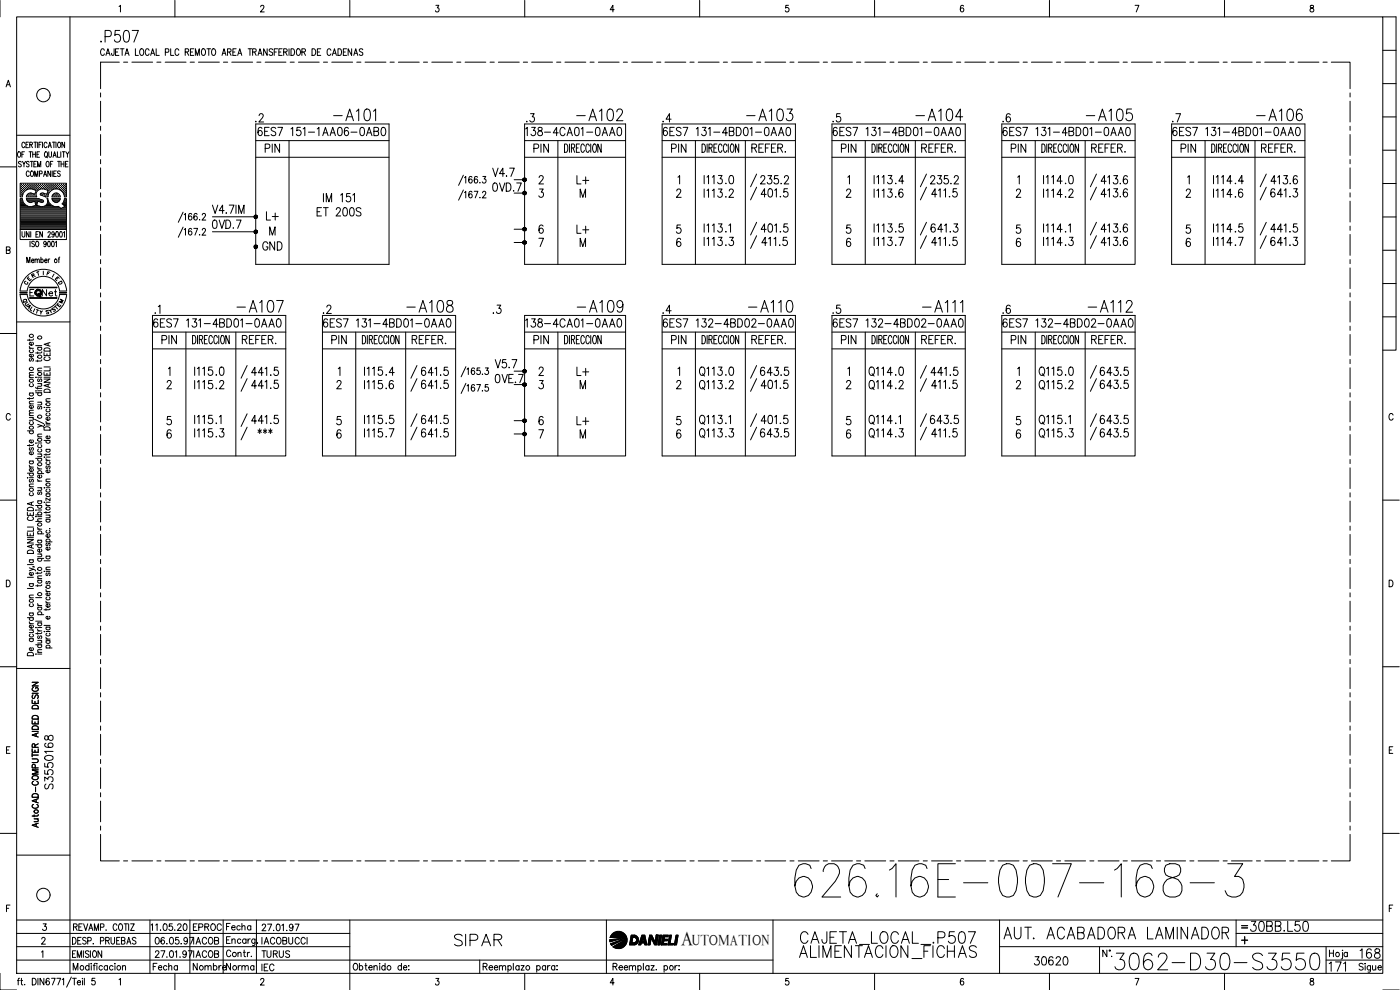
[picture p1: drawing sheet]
<svg xmlns="http://www.w3.org/2000/svg" width="420mm" height="297mm" viewBox="0 0 420 297" stroke-linecap="round" stroke-linejoin="round" font-family="sans-serif">
<defs><g id="words">
<text font-size="15" x="237.4" y="270.2">626.16E-007-168-3</text>
<text font-size="8.8" x="333.4" y="292.1">3062-D30-S3550</text>
<text font-size="7.5" x="239.2" y="284.7">CAJETA_LOCAL_.P507</text>
<g font-size="7.1">
<text x="28.9" y="13.8">.P507</text>
<text x="98.8" y="37.4">-A101</text>
<text x="171.8" y="37.4">-A102</text>
<text x="223" y="37.4">-A103</text>
<text x="273.8" y="37.4">-A104</text>
<text x="324.9" y="37.4">-A105</text>
<text x="375.7" y="37.4">-A106</text>
<text x="69.8" y="94.9">-A107</text>
<text x="121" y="94.9">-A108</text>
<text x="172.2" y="94.9">-A109</text>
<text x="223.3" y="94.9">-A110</text>
<text x="275.5" y="94.9">-A111</text>
<text x="325.3" y="94.9">-A112</text>
<text x="135.1" y="285">SIPAR</text>
<text x="300.2" y="282.9">AUT. ACABADORA LAMINADOR</text>
</g>
<text font-size="6.6" x="373.9" y="280.8">30BB.L50</text>
<g font-size="6.2">
<text x="259.6" y="118.2">Q114</text>
<text x="259.6" y="128.8">Q114</text>
<text x="259.6" y="132.6">Q114</text>
<text x="397.6" y="292.8">171</text>
<text x="407.1" y="288.6">168</text>
</g>
<text font-size="5.9" x="204.5" y="283.5">A</text>
<g font-size="5.7">
<text x="75.5" y="37.7">.2</text>
<text x="76.2" y="42">6ES7 151-1AA06-0AB0</text>
<text x="156.6" y="42">138-4CA01-0AA0</text>
<text x="156.6" y="37.7">.3</text>
<text x="197.6" y="37.7">.4</text>
<text x="197.9" y="42">6ES7 131-4BD01-0AA0</text>
<text x="248.7" y="42">6ES7 131-4BD01-0AA0</text>
<text x="248.7" y="37.7">.5</text>
<text x="299.9" y="42">6ES7 131-4BD01-0AA0</text>
<text x="350.7" y="42">6ES7 131-4BD01-0AA0</text>
<text x="350.7" y="37.7">.7</text>
<text x="78.3" y="46.9">PIN</text>
<text x="159.1" y="46.9">PIN</text>
<text x="200.4" y="46.9">PIN</text>
<text x="251.2" y="46.9">PIN</text>
<text x="302.3" y="46.9">PIN</text>
<text x="353.1" y="46.9">PIN</text>
<text x="146.8" y="58.6">0VD.7</text>
<text x="171.8" y="56.4">L+</text>
<text x="216.6" y="56.4">.0</text>
<text x="226.8" y="56.4">235.2</text>
<text x="267.4" y="56.4">.4</text>
<text x="278" y="56.4">235.2</text>
<text x="318.6" y="56.4">.0</text>
<text x="369.4" y="56.4">.4</text>
<text x="93.8" y="66">ET 200S</text>
<text x="216.6" y="60.3">.2</text>
<text x="267.4" y="60.3">.6</text>
<text x="318.6" y="60.3">.2</text>
<text x="369.4" y="60.3">.6</text>
<text x="62.4" y="69.8">0VD.7</text>
<text x="78.7" y="67.4">L+</text>
<text x="171.8" y="71.3">L+</text>
<text x="267.4" y="70.9">.5</text>
<text x="369.4" y="70.9">.5</text>
<text x="77.6" y="76.2">GND</text>
<text x="216.6" y="74.8">.3</text>
<text x="267.4" y="74.8">.7</text>
<text x="318.6" y="74.8">.3</text>
<text x="369.4" y="74.8">.7</text>
<text x="95.6" y="95.2">.2</text>
<text x="146.8" y="95.2">.3</text>
<text x="197.6" y="95.2">.4</text>
<text x="248.7" y="95.2">.5</text>
<text x="44.8" y="99.5">6ES7 131-4BD01-0AA0</text>
<text x="96" y="99.5">6ES7 131-4BD01-0AA0</text>
<text x="156.6" y="99.5">138-4CA01-0AA0</text>
<text x="197.9" y="99.5">6ES7 132-4BD02-0AA0</text>
<text x="248.7" y="99.5">6ES7 132-4BD02-0AA0</text>
<text x="299.9" y="99.5">6ES7 132-4BD02-0AA0</text>
<text x="47.3" y="104.4">PIN</text>
<text x="98.4" y="104.4">PIN</text>
<text x="159.1" y="104.4">PIN</text>
<text x="200.4" y="104.4">PIN</text>
<text x="251.2" y="104.4">PIN</text>
<text x="302.3" y="104.4">PIN</text>
<text x="63.5" y="113.9">.0</text>
<text x="114.7" y="113.9">.4</text>
<text x="147.5" y="111.5">V5.7</text>
<text x="171.8" y="113.9">L+</text>
<text x="208.8" y="113.9">Q113</text>
<text x="216.6" y="113.9">.0</text>
<text x="226.8" y="113.9">643.5</text>
<text x="259.6" y="113.9">Q114</text>
<text x="267.4" y="113.9">.0</text>
<text x="310.8" y="113.9">Q115</text>
<text x="318.6" y="113.9">.0</text>
<text x="329.1" y="113.9">643.5</text>
<text x="63.5" y="117.8">.2</text>
<text x="147.5" y="116.1">0VE.7</text>
<text x="216.6" y="117.8">.2</text>
<text x="267.4" y="117.8">.2</text>
<text x="318.6" y="117.8">.2</text>
<text x="329.1" y="117.8">643.5</text>
<text x="114.7" y="128.4">.5</text>
<text x="171.8" y="128.8">L+</text>
<text x="278" y="128.4">643.5</text>
<text x="329.1" y="128.4">643.5</text>
<text x="63.5" y="132.3">.3</text>
<text x="114.7" y="132.3">.7</text>
<text x="216.6" y="132.3">.3</text>
<text x="226.8" y="132.3">643.5</text>
<text x="267.4" y="132.3">.3</text>
<text x="318.6" y="132.3">.3</text>
<text x="329.1" y="132.3">643.5</text>
<text x="16.9" y="237.8" transform="rotate(-90 16.9 237.8)">S3550168</text>
<text x="309" y="290.7">30620</text>
</g>
<g font-size="5.3">
<text x="304.1" y="37.7" transform="rotate(-90 304.1 37.7)">.6</text>
<text x="304.1" y="95.2" transform="rotate(-90 304.1 95.2)">.6</text>
<text x="118.9" y="117.8" transform="rotate(-90 118.9 117.8)">.6</text>
<text x="56.8" y="280.5">EPROC</text>
<text x="56.8" y="288.6">IACOB</text>
<text x="56.8" y="292.5">Nombre</text>
<text x="66.7" y="292.5">Norma</text>
<text x="77.3" y="288.6">TURUS</text>
<text x="77.3" y="292.5">IEC</text>
</g>
<g font-size="4.9">
<text x="11.6" y="90">Net</text>
<text x="49" y="95.2" transform="rotate(-90 49 95.2)">.1</text>
<text x="67.4" y="128.4" transform="rotate(-90 67.4 128.4)">.1</text>
<text x="271.3" y="128.4" transform="rotate(-90 271.3 128.4)">.1</text>
<text x="66.7" y="280.1">Fecha</text>
<text x="56.8" y="284.3">IACOB</text>
<text x="77.3" y="284.3">IACOBUCCI</text>
</g>
<g font-size="4.4">
<text x="220.1" y="70.9" transform="rotate(-90 220.1 70.9)">.1</text>
<text x="322.1" y="70.9" transform="rotate(-90 322.1 70.9)">.1</text>
<text x="8.1" y="84.7">R</text>
<text x="76.2" y="131.2">***</text>
<text x="220.1" y="128.4" transform="rotate(-90 220.1 128.4)">.1</text>
<text x="322.1" y="128.4" transform="rotate(-90 322.1 128.4)">.1</text>
<text x="207.7" y="283.5">UTOMATION</text>
</g>
<g font-size="4">
<text x="7.1" y="85.4">E</text>
<text x="16.2" y="86.4">D</text>
<text x="5.6" y="92.1">Q</text>
<text x="6.3" y="92.8">U</text>
<text x="6.7" y="93.8">A</text>
<text x="10.6" y="95.6">Y</text>
<text x="14.5" y="94.5">S</text>
<text x="16.6" y="92.1">M</text>
</g>
<g font-size="3.5">
<text x="12.7" y="83.6">F</text>
<text x="6" y="86.4">C</text>
<text x="371.5" y="279.8">=</text>
</g>
</g></defs>
<!-- layer: XR-FG100|CART -->
<g fill="none" stroke="#000" stroke-width=".3">
<path d="M0 .1v5M5 5.1h410v286.9h-410zM21 5.1v286.9M35.7 2l.5-.4v2M52.5 .1v5M78.2 2.1l.4-.5h.3l.3 .4-.2 .6-.9 1h1.2M105 .1v5M130.8 1.6h.9l-.5 .8a.59 .59 0 0 1 .5 .9 .59 .59 0 0 1-1-.1M157.5 .1v5M184.3 2.9h-1.2l.8-1.3v2M210 .1v5M236.6 1.6h-.8v.8a.62 .62 0 0 1 .9 .1 .62 .62 0 0 1-.1 .9 .62 .62 0 0 1-.9-.2"/>
<path d="M262.5 .1v5M289.2 1.8l-.4-.2a1.12 1.12 0 0 0 0 2 .59 .59 0 0 0 .5-.9 .59 .59 0 0 0-1-.1l-.1 .3M315 .1v5M340.7 1.6h1.1l-.8 2M367.5 .1v5M393.3 1.7v.5a.82 .82 0 0 1 .8 .4 .82 .82 0 0 1 0 .9 .65 .65 0 0 1-1-.4 .65 .65 0 0 1 .9-.7l.2-.3-.1-.4zM415 5.1h4v100h-4M415 15.1h4M1.8 26.1l.7-2 .6 2M2.1 25.4h.8M415 35.1h4M415 25.1h4"/>
<path d="M0 50.1h5M5 40.6h16M5.5 45.6l.1-.1a.86 .86 0 0 1 .6 .9 .86 .86 0 0 1-.6 .8 1.09 1.09 0 0 1-.1-1.6zM6.1 56.9h.1M6.1 56.3h.1M6.1 55.7h.1M6.1 57.6h.1M6.1 58.2h.1M6.1 58.8h.1M6.1 59.8h.5M6.3 57.2h.2M6.3 56.6h.2"/>
<path d="M6.3 56h.2M6.3 55.3h.2M6.3 57.9h.2M6.3 58.5h.2M6.4 48.7l-.3-.3-.6 .3 .2 .4 .7 .5-.3 .5-.6-.3M6.4 55.2v.2M6.4 55.9v.1M6.4 56.5v.2M6.4 57.1v.2M6.4 57.8v.1M6.4 58.4v.2M6.6 46.3h.4"/>
<path d="M6.6 56.9h.2M6.6 56.3h.2M6.6 55.7h.2M6.6 57.6h.2M6.7 48.4l.5 .8 .5-.8M6.7 58.1l-.1 .1M6.7 55.6v.1M6.7 56.2v.1M6.7 56.8v.2M6.7 57.5v.1M7 57.2h.1M7 56.6h.1"/>
<path d="M7 56h.1M7 55.3h.1M7.1 55.2v.2M7.1 55.9v.1M7.1 56.5v.2M7.1 57.1v.2M7.2 49.2v.9M7.3 56.9h.2M7.3 56.3h.2M7.3 55.7h.2M7.3 45.5h-.7v1.7M7.4 55.6v.1"/>
<path d="M7.4 56.2v.1M7.4 56.8v.2M7.5 43a.47 .47 0 0 0-.6-.3 .47 .47 0 0 0-.3 .6v.4a.47 .47 0 0 0 .3 .6 .47 .47 0 0 0 .6-.4M7.6 56.6h.1M7.6 56h.1M7.6 55.3h.1M7.7 55.2v.2M7.7 55.9v.1M7.7 56.5v.2M7.8 43.4h.5M7.9 59.6l3.9 .1M7.9 56.9h.1"/>
<path d="M7.9 56.3h.2M7.9 55.7h.2M7.9 59.6l.1 .3M8 59.9l.7 .7M8 55.6v.1M8 56.2v.1M8 56.8v.1M8 59.8h3.7M8 58.8l-.1 .3M8 58.8h.1M8.3 56.6h.1M8.3 56h.1"/>
<path d="M8.3 55.3h.1M8.3 58.5h.1M8.3 55.2v.2M8.3 55.9v.1M8.3 56.5v.2M8.3 58.4v.2M8.6 42.7h-.8v1.6h.8M8.6 56.3h.1M8.6 55.7h.1M8.6 58.8h.1M8.6 58.2h.1M8.6 55.6v.1"/>
<path d="M8.6 56.2v.1M8.6 58.7v.2M8.7 48.7l-.5-.3-.3 .3 .1 .3a.7 .7 0 0 1 .6 1l-.4 .1-.3-.3M8.7 45.5h.9M8.8 51.7l-.3-.4a.86 .86 0 0 0-.6 .8 .86 .86 0 0 0 .6 .8l.3-.3M8.9 56h.1M8.9 55.3h.1M8.9 58.5h.1M8.9 43.4h.7l.1-.6-.8-.1v1.6M9 56.5l-.1 .1M9 55.2v.2M9 55.9v.1"/>
<path d="M9 58.4v.2M9.1 48.4h.8M9.1 45.5v1.7M9.2 56.3h.2M9.2 55.7h.2M9.2 58.2h.2M9.2 58.8h.2M9.3 55.6v.1M9.3 56.2v.1M9.3 58.1v.1M9.3 58.7v.2M9.3 43.4l.4 .9"/>
<path d="M9.4 51.4l.1-.1a.86 .86 0 0 1 .6 .8 .86 .86 0 0 1-.6 .8 1.2 1.2 0 0 1-.1-1.5zM9.5 58h-.8l-.7 .8M9.5 56.6h.2M9.5 56h.2M9.5 55.3h.2M9.5 58.5h.2M9.5 48.4v1.7M9.6 55.2v.2M9.6 55.9v.1M9.6 56.5v.1M9.6 58.4v.2M9.8 56.3h.2"/>
<path d="M9.8 55.7h.2M9.8 58.8h.2M9.8 46.3h.8M9.8 45.5v1.7M9.9 56.8l.9 .3-.3 1.2-1-.3M9.9 56.8a2.52 2.52 0 0 0-3.1 1.5M9.9 58.2h.1M9.9 55.6v.1M9.9 56.2v.1M9.9 58.7v.2M10.2 56.6h.1M10.2 56h.1"/>
<path d="M10.2 55.3h.1M10.2 58.5h.1M10.2 49.2h.4M10.2 42.7h.8M10.2 55.2v.2M10.2 55.9v.1M10.2 56.5v.2M10.2 58.4v.2M10.4 52.9v-1.6l.5 1.6 .4-1.6v1.6M10.5 56.9h.1M10.5 56.3h.1M10.5 55.7h.1"/>
<path d="M10.5 58.8h.1M10.5 55.6v.1M10.5 56.2v.1M10.5 56.8v.1M10.5 58.7v.2M10.6 58.2h.1M10.6 42.7v1.6M10.6 45.5v1.7M10.8 56.6h.1M10.8 56h.1M10.8 55.3h.1M10.9 57.2h.1"/>
<path d="M10.9 55.2v.2M10.9 55.9v.1M10.9 56.5v.2M10.9 48.4h-.7v1.7h.7M11.1 56.9h.2M11.1 56.3h.2M11.1 55.7h.2M11.1 46.3h.5M11.2 55.6v.1M11.2 56.2v.1M11.2 56.8v.2M11.2 42.7v1.6"/>
<path d="M11.3 50.1v-1.7l.4 1.7 .5-1.7v1.7M11.4 56.6h.2M11.4 56h.2M11.4 55.3h.2M11.5 55.2v.2M11.5 55.9v.1M11.5 56.5v.2M11.7 43.4h.4M11.7 56.3h.2M11.7 55.7h.2M11.8 59.7l1.2 .4v.5l-.3 .1M11.8 55.6v.1"/>
<path d="M11.8 56.2v.1M11.8 56.9a1.5 1.5 0 0 0-.7 2.2h-3.2M11.9 52.1h.6l.1-.6-.7-.2v1.6M11.9 45.5h-.8v1.7h.8M12.1 56.6h.1M12.1 56h.1M12.1 55.3h.1M12.1 55.2v.2M12.1 55.9v.1M12.1 56.5v.2M12.4 56.3h.1M12.4 55.7h.1"/>
<path d="M12.4 58.2h.1M12.4 42.7h-.7v1.6M12.4 55.6v.1M12.4 56.2v.1M12.4 58.1v.1M12.7 56.6h.1M12.7 56h.1M12.7 55.3h.1M12.7 58.5h.1M12.7 42.7v1.6M12.8 55.2v.2M12.8 55.9v.1"/>
<path d="M12.8 56.5v.1M12.8 58.4v.2M13 56.3h.2M13 55.7h.2M13 58.2h.2M13.1 52.9l.4-1.6 .5 1.6M13.1 55.6v.1M13.1 56.2v.1M13.1 58.1v.1M13.1 58l-.5-.1a.38 .38 0 0 0-.4 .2 .38 .38 0 0 0 0 .4M13.3 52.4h.5M13.3 56.6h.2"/>
<path d="M13.3 56h.2M13.3 55.3h.2M13.3 58.5h.2M13.4 55.2v.2M13.4 55.9v.1M13.4 56.5v.2M13.4 58.4v.2M13.5 56.8l.9 .3-.3 1.2-1-.3M13.5 56.8l-.7-.1-1 .2M13.6 56.3h.2M13.6 55.7h.2M13.6 58.8h.2"/>
<path d="M13.7 45.5a.86 .86 0 0 1 .6 .9 .86 .86 0 0 1-.6 .8 1.14 1.14 0 0 1 0-1.7zM13.7 55.6v.1M13.7 56.2v.1M13.7 58.7v.2M13.9 46.8l.3 .6M14 56.6h.1M14 56h.1M14 55.3h.1M14 58.5h.1M14.1 48.5l.1-.1a.88 .88 0 0 1 .6 .8 .88 .88 0 0 1-.6 .9 1.09 1.09 0 0 1-.1-1.6zM14.1 55.2v.2M14.1 55.9v.1"/>
<path d="M14.1 56.5v.2M14.1 58.4v.2M14.1 43l-.3-.3a.86 .86 0 0 0-.6 .8 .86 .86 0 0 0 .6 .8l.3-.4M14.3 58.8h.1M14.3 56.9h.1M14.3 56.3h.1M14.3 55.7h.1M14.3 58.2h.1M14.4 55.6v.1M14.4 56.2v.1M14.4 56.8v.2M14.4 58.1v.1"/>
<path d="M14.4 57.6h.1M14.5 44.3l.4-1.6 .5 1.6M14.6 57.2h.1M14.6 56.6h.1M14.6 56h.1M14.6 55.3h.1M14.6 57.9h.1M14.6 45.5l.1 1.4 .3 .3 .4-.3 .1-1.4M14.6 43.8h.6M14.7 55.2v.2M14.7 55.9v.1M14.7 56.5v.2"/>
<path d="M14.7 57.1v.2M14.7 57.8h.1M14.9 56.9h.2M14.9 56.3h.2M14.9 55.7h.2M15 55.6v.1M15 56.2v.1M15 56.8v.2M15.1 49.2h.5M15.2 51.3v1.6l-.8-1.6v1.6M15.2 56.6h.2M15.2 56h.2"/>
<path d="M15.2 55.3h.2M15.3 55.2v.2M15.3 55.9v.1M15.3 56.5v.2M15.5 56.3h.2M15.5 55.7h.2M15.6 56.8l-.1 .1M15.6 55.6v.1M15.6 56.2v.1M15.7 51.3v1.6M15.7 59.8h2.2M15.7 42.7h.9"/>
<path d="M15.9 48.4h-.8v1.7M15.9 56.6h.1M15.9 56h.1M15.9 55.3h.1M15.9 47.2l.5-1.7 .5 1.7M16 58.5h.1M16 55.2v.2M16 55.9v.1M16 56.5v.2M16 58.5v.1M16 58.3a1.22 1.22 0 0 1 1.3-.3 1.22 1.22 0 0 1 .8 1.1h-2.5zM16.1 46.6h.6"/>
<path d="M16.1 52.1h.5M16.2 56.3h.1M16.2 55.7h.1M16.2 58.8h.1M16.2 42.7v1.6M16.3 55.6v.1M16.3 56.2v.1M16.3 58.2h.1M16.3 58.7v.2M16.5 56.6h.1M16.5 56h.1M16.5 55.3h.1"/>
<path d="M16.5 58.5h.1M16.6 55.2v.2M16.6 55.9v.1M16.6 56.5v.1M16.6 58.4v.2M16.8 56.3h.2M16.8 55.7h.2M16.8 58.2h.2M16.8 58.8h.2M16.8 42.7v1.6M16.9 51.3h-.8v1.6h.8M16.9 55.6v.1"/>
<path d="M16.9 56.2v.1M16.9 58.1v.1M16.9 58.7v.2M17.1 56.6h.2M17.1 56h.2M17.1 55.3h.2M17.1 58.5h.2M17.2 55.2v.2M17.2 55.9v.1M17.2 56.5v.1M17.2 58.4v.2M17.2 45.5v1.7h.7"/>
<path d="M17.3 48.4h.8M17.4 42.9l.3-.2a.86 .86 0 0 1 .6 .8 .86 .86 0 0 1-.6 .8l-.4-.6zM17.4 56.3h.2M17.4 55.7h.2M17.4 58.8h.2M17.5 55.6v.1M17.5 56.2v.1M17.5 58.7v.2M17.7 48.4v1.7M17.8 56.6h.1M17.8 56h.1M17.8 55.3h.1"/>
<path d="M17.8 56.9l1 .7 .5 1.5h.6v-4.1h-13.8v4.1h.6l.2-.8M17.8 55.2v.2M17.8 55.9v.1M17.8 56.5v.2M17.8 56.9a2.53 2.53 0 0 0-3.4 2.2h-.8l-1.4-.6M18.1 51.5a.41 .41 0 0 0-.7-.2 .41 .41 0 0 0 .1 .7l.4 .1a.43 .43 0 0 1 .1 .7 .43 .43 0 0 1-.7-.1M18.1 56.9h.1M18.1 56.3h.1M18.1 55.7h.1M18.2 55.6v.1M18.2 56.2v.1M18.2 56.8v.2"/>
<path d="M18.2 45.5v1.7M18.3 49.2h.9M18.3 48.4v1.7M18.4 56.6h.1M18.4 56h.1M18.4 55.3h.1M18.5 55.2v.2M18.5 55.9v.1M18.5 56.5v.2M18.5 57.1v.1M18.5 57.2h.1M18.7 56.9h.2"/>
<path d="M18.7 56.3h.2M18.7 55.7h.2M18.7 45.5h.8M18.8 57.5l.1 .1M18.8 55.6v.1M18.8 56.2v.1M18.8 56.8v.2M19 57.2h.2M19 56.6h.2M19 56h.2M19 55.3h.2M19 57.9h.2"/>
<path d="M19.1 45.5v1.7M19.1 55.2v.2M19.1 55.9v.1M19.1 56.5v.2M19.1 57.1v.2M19.1 57.8v.1M19.2 48.4v1.7M19.3 56.9h.2M19.3 56.3h.2M19.3 55.7h.2M19.3 57.6h.2M19.3 58.2h.2"/>
<path d="M19.4 42.7v1.6l-.8-1.6v1.6M19.4 58.8h.1M19.4 59.8h.4M19.4 55.6v.1M19.4 56.2v.1M19.4 56.8v.2M19.4 57.5v.1M19.4 58.1v.1M19.4 58.7v.2M19.6 49.2h.5M19.7 57.2h.1M19.7 56.6h.1"/>
<path d="M19.7 56h.1M19.7 55.3h.1M19.7 57.9h.1M19.7 58.5h.1M19.7 55.2v.2M19.7 55.9v.1M19.7 56.5v.2M19.7 57.1v.2M19.7 57.8v.1M19.7 58.4v.2M19.8 45.5l.4 .8 .5-.8M20.2 46.3v.9"/>
<path d="M20.4 48.4h-.8v1.7h.8M415 55.1h4M415 45.1h4M1.9 75l1-.1 .1-.2-.1-.5-1-.1v2l1.1-.2v-.5l-.3-.4M6.1 68.9v3h13.8v-3M6.1 64.5h13.7M6.1 64.2h13.7M6.1 63.9h13.7M6.1 63.6h13.7M6.1 63.3h13.7M6.1 62.9h13.7M6.1 62.6h12.1"/>
<path d="M6.1 62.3h11.8M6.1 62h2.3M6.1 61.7h1.6M6.1 61.4h1.3M6.1 61h1M6.1 60.7h.8M6.1 60.4h.6M6.1 60.1h.5M6.1 64.8h13.7M6.1 65.2h13.7M6.1 65.5h13.7M6.1 65.8h13.7"/>
<path d="M6.1 66.1h13.7M6.1 66.4h13.7M6.1 66.7h13.7M6.1 67.1h13.7M6.1 67.4h13.7M6.1 67.7h13.7M6.1 68h13.7M6.1 68.4h13.7M6.1 68.7h13.7M6.6 69.5v1.2l.4 .4 .5-.4v-1.2M6.8 60.3l.6 .9 .8 .6M6.9 60.3l-.3-.7h-.5v9.3h13.8v-9.3h-.6l-.7 1.6"/>
<path d="M8 78.8v-1.6l.5 1.6 .5-1.6v1.6M8.2 60.1h4.5M8.2 61.8l1 .2 .7-.1M8.4 60.4h1.7M8.7 60.7h.8M8.7 69.5v1.6l-.8-1.6v1.6M9 72.4v1.6M9.2 69.5v1.6M9.4 78.2h.8l-.2-.4a.5 .5 0 0 0-.6 .5 .5 .5 0 0 0 .6 .5l.2-.2M9.5 60.7l1-.3 .2 1.2-.8 .3M9.9 62h2M10.3 72.6a.41 .41 0 0 0-.6-.2 .41 .41 0 0 0 0 .7l.5 .2a.43 .43 0 0 1 0 .7 .43 .43 0 0 1-.7-.2"/>
<path d="M10.5 78l.3-.3 .3 .1 .1 1M10.5 77.7v1.1M10.5 60.4h.7M10.6 60.7h.5M10.7 61h.3M10.8 61.7h.2M10.8 70.3h.5M10.8 61.4h.2M10.9 72.5l.1-.1a.86 .86 0 0 1 .7 .8 .86 .86 0 0 1-.7 .8 1.09 1.09 0 0 1-.1-1.5zM11.2 78l.3-.3 .2 .1 .1 1M11.6 69.5h-.8v1.6h.8M11.7 60.4h1.3"/>
<path d="M12.3 78l.1-.2a.5 .5 0 0 1 .6 .5 .5 .5 0 0 1-.6 .5l-.1-.2M12.3 77.2v1.6M12.7 60.8l-1.4-.4-.3 1.2 .8 .2M12.7 69.5v1.6l-.8-1.6v1.6M13.3 62h2.8M13.4 78.2h.7l-.1-.4a.5 .5 0 0 0-.6 .5 .5 .5 0 0 0 .6 .5l.1-.2M13.8 61.7h1.7M13.9 72.9l-.2 .4a.45 .45 0 0 1-.6-.4 .45 .45 0 0 1 .6-.4l.2 .4-.1 .8-.3 .3-.3-.2M14.1 61.4h1M14.3 61h.5M14.4 60.7h.2M14.4 69.9a.38 .38 0 0 1 .5-.4 .38 .38 0 0 1 .1 .6l-.6 1h.8"/>
<path d="M14.4 60.4h.1M14.5 72.5l.1-.1a.96 .96 0 0 1 0 1.6l-.3-.7zM14.5 77.7v1.1M14.9 77.7l-.3 .1-.1 .4M15.6 72.5l.2-.1a.96 .96 0 0 1 0 1.6l-.3-.7zM15.9 60.1h1.9M15.9 61.8l-1-.8-.5-1.4h-.3a1.7 1.7 0 0 1-.3 2 1.7 1.7 0 0 1-2 .3M15.9 61.8l1.6 .1M16.1 60.4h1.4M16.3 70l-.2 .4a.44 .44 0 0 1-.6-.4 .44 .44 0 0 1 .6-.4l.2 .4-.1 .9-.3 .2-.3-.2M16.4 60.6l-.5-.4-.3-.6h2.5l-.3 .6-.5 .4M16.4 60.7h.9"/>
<path d="M16.6 72.7l.3-.3v1.6M16.9 69.6l.2-.1a.96 .96 0 0 1 0 1.6l-.4-.7zM17.4 61.9l.9 .7 1.1-.6M17.5 77.7h.4M17.9 77.2h-.2v1.6M18 69.6l.2-.1a.96 .96 0 0 1 0 1.6l-.3-.7zM18.4 62.6h1.4M18.7 61.2l.7 .7M18.9 61h.9M19 62.3h.8M19 61.4h.8M19 69.8l.3-.3v1.6"/>
<path d="M19.1 60.7h.7M19.3 61.7h.5M19.3 60.4h.5M19.3 60.1h.5M19.5 62h.3M415 75.1h4M415 65.1h4M5 96.6h16M6 88.3a7 7 0 0 0 7 6.5 7 7 0 0 0 7-6.5M6 87.3a7 7 0 0 1 7-6.5 7 7 0 0 1 7 6.5M8.2 88.3a4.9 4.9 0 0 0 4.8 4.4 4.9 4.9 0 0 0 4.9-4.4M8.2 87.3a4.9 4.9 0 0 1 4.8-4.4 4.9 4.9 0 0 1 4.9 4.4"/>
<path d="M8.9 89.3h8.2M8.9 89.5h8.2M8.9 86.3h8.2M8.9 86.2h8.2M9 89.4h8M9 86.3h8M10.2 86.9h-1.2v1.9M415 95.1h4M415 85.1h4M0 100.1h5M8.8 103.9l.1 .4 .5 .2M8.8 101.8v.5"/>
<path d="M8.8 119.3v.5M8.8 117.9h1.2M8.8 113.3h1.2M8.8 104.5h1.2M9.1 117.9l-.2 .2a.54 .54 0 0 0 .6 .7 .54 .54 0 0 0 .3-.9M9.1 115.1l-.2 .2a.54 .54 0 0 0 .6 .7 .54 .54 0 0 0 .3-.9M9.1 107.6l-.3 .3 .1 .4h.4l.2-.7h.3l.2 .3-.2 .5M9.1 105l-.2 .1a.56 .56 0 0 0 .5 .7 .56 .56 0 0 0 .5-.7l-.1-.1M9.8 106.3l.1 .1a.54 .54 0 0 1-.5 .7 .54 .54 0 0 1-.4-.8h.4v.8M9.8 102.7l.1 .2a.54 .54 0 0 1-.5 .7 .54 .54 0 0 1-.4-.8l.4-.1v.9M10 119.2l-.1 .3-1.7 .1M10 112.6h-1.1l-.1 .4 .4 .3"/>
<path d="M10 111.7l-1.1 .1-.1 .4 .4 .4M10 101.7l-.3 .4h-1.5M10.7 117.2h.2zM10.7 116.2l.3 .3h1.5M10.7 113.2h.2zM10.7 117.8h1.8M10.7 103.7h1.8M11.3 113.2h1.2M11.3 105.6v.5M11.3 108v.5M11.3 116.2v.5M11.3 117.2h1.2"/>
<path d="M11.3 115.1h1.2M11.3 111.3h1.2M11.3 104.2h1.2M11.6 117.8l-.2 .2a.54 .54 0 0 0 .6 .7 .54 .54 0 0 0 .3-.9M11.6 113.7l-.3 .3 .1 .4h.4l.2-.6 .3-.1 .2 .3-.2 .5M11.6 104.2l-.2 .2a.54 .54 0 0 0 .6 .7 .54 .54 0 0 0 .3-.9M12.2 115.1l.3 .3-.1 .4-1.1 .1M12.5 110.5l-1.1 .1-.1 .3 .4 .4M12.5 107.9l-.3 .4h-1.5M12.5 105.5l-.3 .4h-1.5M13.2 113.7h1.8l-1.8 1h1.8M13.2 111.7v.9h1.8v-.9"/>
<path d="M13.2 105.8v.9h1.8v-.9M13.2 113.2h1.8M13.2 110.1h1.8M13.3 117a.99 .99 0 0 1 1.1-.2 .99 .99 0 0 1 .6 .9h-1.8zM13.5 104.5a.97 .97 0 0 1 1-.1 .97 .97 0 0 1 .5 1h-1.8zM13.6 107.1a.54 .54 0 0 0-.4 .7 .54 .54 0 0 0 .7 .4h.5a.54 .54 0 0 0 .6-.4 .54 .54 0 0 0-.4-.7M14.1 106.2v.5M14.1 112v.6M14.4 103v.7M14.4 115.3v.8M15 119.6l-1.1 .1-.1 .3 .4 .4M15 115.1l-1.8 .6 1.8 .6"/>
<path d="M15 110.4v.9h-1.8M15 102.8l-1.8 .5 1.8 .6M3.1 124.5a.63 .63 0 0 0-.8-.4 .63 .63 0 0 0-.4 .7v.5a.63 .63 0 0 0 .4 .7 .63 .63 0 0 0 .8-.4M8.2 129.3h1.8M8.8 139.6l.1 .3 .5 .3M8.8 138.3h1.2M8.8 133.4v.5M8.8 125.3h1.2M8.8 124.7h1.2M8.8 121.2h1.2M9.1 138.3l-.2 .2a.56 .56 0 0 0 .5 .7 .56 .56 0 0 0 .5-.7l-.1-.2M9.1 134.3l-.3 .3 .1 .4h.4l.2-.6 .3-.1 .2 .3-.2 .5"/>
<path d="M9.1 129.3l-.2 .1a.54 .54 0 0 0 .6 .8 .54 .54 0 0 0 .3-.9M9.1 126.5l-.2 .1a.54 .54 0 0 0 .6 .8 .54 .54 0 0 0 .3-.9M9.7 125.3l.3 .3-.1 .4-1.1 .1M9.8 135.5l.1 .2a.54 .54 0 0 1-.5 .7 .54 .54 0 0 1-.4-.8l.4-.1v.9M9.8 132l.1 .1a.55 .55 0 0 1-.5 .8 .55 .55 0 0 1-.4-.8l.4-.1v.9M9.8 121.7a.54 .54 0 0 1 .1 .7 .54 .54 0 0 1-.8 .1l-.3-.6 .6-.2v.8M10 133.3l-.3 .4h-1.5M10 123.9l-1.1 .1-.1 .3 .4 .4M10 123.1l-1.1 .1-.1 .3 .4 .4M10 120.4l-1.1 .1-.1 .3 .4 .4M10.4 125.8l2.7 1.3M10.7 132.9h.2z"/>
<path d="M10.7 137.5h1.8M11.3 127.3l1.2 .4-1.2 .5M11.3 136.2h1.2M11.3 132.9h1.2M11.3 131h1.2M11.3 120.7h1.2M11.6 137.5l-.2 .2a.56 .56 0 0 0 .5 .7 .56 .56 0 0 0 .5-.7l-.1-.2M11.6 134.7l-.2 .2a.54 .54 0 0 0 .6 .7 .54 .54 0 0 0 .3-.9M11.6 133.4l-.2 .2a.54 .54 0 0 0 .6 .7 .54 .54 0 0 0 .3-.9M11.6 121.9l-.3 .3 .1 .5h.4l.2-.7 .3-.1 .2 .3-.2 .5M12.2 136.2l.3 .4-.1 .3-1.1 .1M12.2 120.7l.3 .4-.1 .3-1.1 .1"/>
<path d="M12.5 130.2l-1.1 .1-.1 .4 .4 .3M12.5 127.7l.5 .3 .1 .3M13.2 137.1h.2zM13.2 127.5h.2zM13.2 122.2h.2zM13.2 132.2h1.8M13.3 128.3a.99 .99 0 0 1 1.1-.2 .99 .99 0 0 1 .6 1h-1.8zM13.8 137.6l.1 .3 .5 .2M13.8 126.4l.1 .4 .5 .2M13.8 136.1v.5M13.8 138.1h1.2M13.8 137.1h1.2"/>
<path d="M13.8 134.8h1.2M13.8 127.5h1.2M13.8 127h1.2M13.8 122.2h1.2M13.8 120.4h1.2M14.1 139.8l-.3 .3 .1 .4h.4l.2-.6 .3-.1 .2 .3-.2 .5M14.1 138.5l-.2 .2a.53 .53 0 0 0 .5 .7 .53 .53 0 0 0 .4-.9M14.1 134.8l-.2 .1a.53 .53 0 0 0 .5 .8 .53 .53 0 0 0 .4-.9M14.1 132.2l-.2 .1a.53 .53 0 0 0 .5 .7 .53 .53 0 0 0 .4-.8M14.1 124l-.2 .1a.52 .52 0 0 0 .6 .7 .52 .52 0 0 0 .3-.8M14.1 122.7a.56 .56 0 0 0 .2 .9 .56 .56 0 0 0 .7-.6l-.2-.3M14.8 130.8a.51 .51 0 0 1 0 .7 .51 .51 0 0 1-.7 .1 .51 .51 0 0 1-.1-.7l.4-.1v.8"/>
<path d="M14.8 125.3l.1 .1a.53 .53 0 0 1-.5 .7 .53 .53 0 0 1-.4-.8h.4v.8M15 136.1l-.3 .3h-1.5M418.1 124.5a.63 .63 0 0 0-.8-.4 .63 .63 0 0 0-.4 .7v.5a.63 .63 0 0 0 .4 .7 .63 .63 0 0 0 .8-.4M0 150.1h5M8.2 159.8v1h1.8v-1M8.2 153.7v.9h1.8v-.9M8.2 143.3h.2zM8.2 158.1h1.8M8.2 142h1.8M8.3 152.5a.99 .99 0 0 1 1.1-.3 .99 .99 0 0 1 .6 1h-1.8zM8.6 155.1a.56 .56 0 0 0-.4 .6 .56 .56 0 0 0 .7 .5h.5a.56 .56 0 0 0 .6-.5 .56 .56 0 0 0-.4-.6M8.8 146h1.2"/>
<path d="M8.8 143.3h1.2M8.8 140.2h1.2M9.1 147.9l-.2 .1a.54 .54 0 0 0 .6 .8 .54 .54 0 0 0 .3-.9M9.1 143.8l-.3 .3 .1 .5h.4l.2-.7 .3-.1 .2 .3-.2 .5M9.1 142l-.2 .1a.56 .56 0 0 0 .5 .7 .56 .56 0 0 0 .5-.7l-.1-.1M9.1 154v.6M9.4 150.8v.7M9.8 140.6l.1 .1a.55 .55 0 0 1-.5 .8 .55 .55 0 0 1-.4-.8l.4-.1v.9M10 158.5v.9h-1.8M10 150.6l-1.8 .6 1.8 .5M10 145.2l-1.1 .1-.1 .4 .4 .3M10.7 155h.2z"/>
<path d="M10.7 153h.2zM10.7 151.7h1.8M10.7 156.4h1.8M10.7 154.5h1.8M11.3 158.2l.1 .4 .5 .2M11.3 143.8l.3 .5h.3M11.3 140.2l.3 .5h.3M11.3 146.3h1.2M11.3 158.8h1.2M11.3 155h1.2M11.3 153h1.2M11.3 150.3h1.2"/>
<path d="M11.3 144.3h1.2M11.3 142.1h1.8M11.3 140.7h1.2M11.6 154.5l-.2-.2a.54 .54 0 0 1 .6-.7 .54 .54 0 0 1 .3 .9M11.6 151.7l-.2 .1a.56 .56 0 0 0 .5 .7 .56 .56 0 0 0 .5-.7l-.1-.1M11.6 150.3l-.2 .1a.54 .54 0 0 0 .6 .8 .54 .54 0 0 0 .3-.9M11.6 147.6l-.3 .3 .3 .5 .4-.8h.4l.1 .5-.2 .3M11.6 142.1l-.2-.1a.54 .54 0 0 1 .6-.8 .54 .54 0 0 1 .3 .9M12.2 146.3l.3 .4-.1 .4h-1.1M12.3 142.5l.1 .2a.54 .54 0 0 1-.5 .7 .54 .54 0 0 1-.4-.8l.4-.1v.9M12.5 155.6l-1.1 .1-.1 .4 .4 .3M13.2 150.7h.2z"/>
<path d="M13.2 146.3h.2zM13.8 151.1l.1 .4 .5 .2M13.8 153.5v.5M13.8 155.8h1.2M13.8 154.5h1.2M13.8 151.7h1.2M13.8 150.7h1.2M13.8 148.2h1.2M13.8 146.3h1.2M13.8 144.5h1.2M14.1 159.1a.56 .56 0 0 0 .2 .9 .56 .56 0 0 0 .7-.6l-.2-.3M14.1 155.8a.56 .56 0 0 0 .2 .9 .56 .56 0 0 0 .7-.6l-.2-.3"/>
<path d="M14.1 148.2a.56 .56 0 0 0 .2 .9 .56 .56 0 0 0 .7-.7l-.2-.2M14.1 146.8l-.2 .2a.53 .53 0 0 0 .5 .7 .53 .53 0 0 0 .4-.9M14.7 154.5l.3 .4-.1 .4h-1.1M14.8 141l.1 .1a.53 .53 0 0 1-.5 .8 .53 .53 0 0 1-.4-.8l.4-.1v.8M14.9 158.6v.1M15 153.4l-.3 .4h-1.5M15 149.4v.8l-1.2-.8v.8M15 143.7l-1.1 .1-.1 .4 .4 .3M415 150.1h4.9M1.9 174.1a1.01 1.01 0 0 1 1.2 1 1.01 1.01 0 0 1-1.2 1zM8.2 161.9h1.8l-1.8 1h1.8M8.2 176.6h1.8"/>
<path d="M8.2 173.2h1.8M8.2 169.4h1.8M8.2 161.3h1.8M8.3 165.3a.99 .99 0 0 1 1.1-.2 .99 .99 0 0 1 .6 1h-1.8zM8.8 170.4l1.2 .4-1.2 .5M8.8 179.4h1.2M8.8 175.1h1.2M8.8 168h1.2M9.1 175.1l-.2 .1a.56 .56 0 0 0 .5 .8 .56 .56 0 0 0 .5-.8l-.1-.1M9.1 168l-.2 .1a.54 .54 0 0 0 .6 .8 .54 .54 0 0 0 .3-.9M9.1 160.2v.6M9.4 163.6v.7"/>
<path d="M9.8 171.8l.1 .1a.54 .54 0 0 1-.5 .7 .54 .54 0 0 1-.4-.8h.4v.8M9.9 170v.2v-.2l.5 .2M10 178.5l-1.1 .1-.1 .4 .4 .4M10 170.8l.5 .2 .1 .3M10 163.4l-1.8 .5 1.8 .6M10.7 179.3h1.8M10.7 163.4h1.8M11.3 171.7v.5M11.3 175.5v.5M11.3 174.1h1.2M11.3 173.6h1.2M11.3 167.5h1.8"/>
<path d="M11.3 166.2h1.2M11.3 162.1h1.2M11.3 160.2h1.8M11.6 174.1l-.2 .1a.56 .56 0 0 0 .5 .8 .56 .56 0 0 0 .5-.8l-.1-.1M11.6 167.5l-.2 .2a.56 .56 0 0 0 .5 .7 .56 .56 0 0 0 .5-.7l-.1-.2M11.6 163.4l-.2 .2a.54 .54 0 0 0 .6 .7 .54 .54 0 0 0 .3-.9M11.6 162.1l-.2 .1a.56 .56 0 0 0 .5 .7 .56 .56 0 0 0 .5-.7l-.1-.1M11.6 160.2l-.2-.2a.54 .54 0 0 1 .6-.7 .54 .54 0 0 1 .3 .9M12.2 166.2l.3 .4-.1 .3-1.1 .1M12.3 164.7l.1 .2a.54 .54 0 0 1-.5 .7 .54 .54 0 0 1-.4-.8l.4-.1v.9M12.5 175.4l-.3 .4h-1.5M12.5 172.8h-1.1l-.1 .4 .4 .4"/>
<path d="M12.5 171.6l-.3 .4h-1.5M13.2 171.4h.2zM13.2 168.3h1.8M13.8 176.9l.1 .4 .5 .2M13.8 177.5h1.2M13.8 171.4h1.2M13.8 170.9h1.2M13.8 166.9h1.2M13.8 162.6h1.8M14.1 179.1a.56 .56 0 0 0 .2 1 .56 .56 0 0 0 .7-.7l-.2-.3M14.1 174.4l-.3 .3 .1 .5h.4l.2-.7 .3-.1 .2 .3-.2 .5M14.1 171.9l-.3 .3 .1 .4h.4l.2-.6 .3-.1 .2 .3-.2 .5"/>
<path d="M14.1 166.9l-.2 .1a.56 .56 0 0 0 .5 .7 .56 .56 0 0 0 .5-.7l-.1-.1M14.1 163l-.3 .3 .1 .4h.4l.2-.6 .3-.1 .2 .3-.2 .5M14.1 162.6a.56 .56 0 0 1 .2-.9 .56 .56 0 0 1 .7 .6l-.2 .3M14.8 177.9a.57 .57 0 0 1-.3 .9 .57 .57 0 0 1-.7-.6l.6-.3v.8M14.8 164.2l.1 .1a.54 .54 0 0 1-.5 .7 .54 .54 0 0 1-.4-.8h.4v.8M14.8 160.4l.1 .1a.53 .53 0 0 1-.5 .7 .53 .53 0 0 1-.4-.7l.4-.1v.8M15 170.2l-1.1 .1-.1 .3 .4 .3M416.9 174.1a1.01 1.01 0 0 1 1.2 1 1.01 1.01 0 0 1-1.2 1zM8.2 185.3h1.8M8.3 196a.99 .99 0 0 1 1.1-.2 .99 .99 0 0 1 .6 1h-1.8zM8.8 186.5l.1 .4 .5 .2M8.8 191.6h1.2"/>
<path d="M8.8 189h1.2M8.8 187.1h1.2M8.8 183.9h1.2M9.1 191.6l-.2 .2a.54 .54 0 0 0 .6 .7 .54 .54 0 0 0 .3-.9M9.1 190.3l-.2 .1a.56 .56 0 0 0 .5 .7 .56 .56 0 0 0 .5-.7l-.1-.1M9.1 185.3l-.2 .1a.56 .56 0 0 0 .5 .8 .56 .56 0 0 0 .5-.8l-.1-.1M9.1 183.9l-.2 .2a.54 .54 0 0 0 .6 .7 .54 .54 0 0 0 .3-.9M9.1 181.2l-.2 .1a.56 .56 0 0 0 .5 .7 .56 .56 0 0 0 .5-.7l-.1-.1M9.7 189l.3 .4-.1 .4h-1.1M9.8 194.3l.1 .2a.55 .55 0 0 1-.5 .7 .55 .55 0 0 1-.4-.8l.4-.1v.9M9.8 187.6l.1 .1a.55 .55 0 0 1-.5 .8 .55 .55 0 0 1-.4-.9h.4v.9M10.7 196.2h.2z"/>
<path d="M10.7 188.3h.2zM10.7 193.4h1.8M10.7 186.4h1.8M11.3 188.7l.1 .4 .5 .2M11.3 181.1l.1 .3 .5 .3M11.3 196.2h1.2M11.3 195.7h1.2M11.3 192.1h1.2M11.3 189.8v.5M11.3 189.3h1.2M11.3 188.3h1.2M11.3 186.9h1.2"/>
<path d="M11.3 184.4h1.8M11.3 182.2h1.2M11.3 181.7h1.2M11.6 193.4l-.2 .2a.54 .54 0 0 0 .6 .7 .54 .54 0 0 0 .3-.9M11.6 190.8l-.3 .3 .3 .5 .4-.8h.4l.1 .5-.2 .3M11.6 186.9l-.2 .2a.54 .54 0 0 0 .6 .7 .54 .54 0 0 0 .3-.9M11.6 184.4l-.2-.1a.54 .54 0 0 1 .6-.8 .54 .54 0 0 1 .3 .9M11.6 182.2l-.2 .1a.56 .56 0 0 0 .5 .7 .56 .56 0 0 0 .5-.7l-.1-.1M12.2 192.1l.3 .4-.1 .4h-1.1M12.5 194.9l-1.1 .1-.1 .4 .4 .3M12.5 189.8l-.3 .3h-1.5M13.2 189.5h.2z"/>
<path d="M13.2 187.6h1.8M13.8 191.2l.1 .3 .5 .3M13.8 180.4l.1 .3 .5 .2M13.8 194.4h1.8M13.8 192.2h1.2M13.8 191.8h1.2M13.8 189.5h1.2M13.8 188.2h1.2M13.8 182.7v.5M13.8 180.9h1.2M14.1 194.4a.56 .56 0 0 1 .2-.9 .56 .56 0 0 1 .7 .6l-.2 .3M14.1 192.2l-.2 .2a.52 .52 0 0 0 .6 .7 .52 .52 0 0 0 .3-.9"/>
<path d="M14.1 190l-.2 .1a.56 .56 0 0 0 .5 .7 .56 .56 0 0 0 .5-.7l-.1-.1M14.1 188.2l-.2 .1a.56 .56 0 0 0 .5 .7 .56 .56 0 0 0 .5-.7l-.1-.1M14.8 184.9a.57 .57 0 0 1-.3 1 .57 .57 0 0 1-.7-.7l.6-.3v.8M14.8 181.3l.1 .2a.53 .53 0 0 1-.5 .7 .53 .53 0 0 1-.4-.8l.4-.1v.9M15 182.6l-.3 .4h-1.5M0 200.1h5M5 200.6h16M9.7 216.2v1h1.8v-1M9.7 210v1.1h1.8v-1.1M9.7 204.7h1.8l-1.8 1.1h1.8M9.7 219.4h1.8M9.7 208h1.8"/>
<path d="M9.7 218a1 1 0 0 1 1.2-.2 1 1 0 0 1 .6 1h-1.8zM9.7 215a1 1 0 0 1 1.2-.3 1 1 0 0 1 .6 1.1h-1.8zM9.7 211.9a.98 .98 0 0 1 1.2-.3 .98 .98 0 0 1 .6 1.1h-1.8zM9.9 208.5l-.2 .4 .2 .7 .4-.2 .7-.9h.2l.3 .4-.3 .7M10.1 206.3a.59 .59 0 0 0-.4 .7 .59 .59 0 0 0 .6 .4h.5a.59 .59 0 0 0 .7-.6 .59 .59 0 0 0-.7-.5v.4M10.5 210.4v.7M10.5 216.6v.6M11.5 219.9l-1.8 .6 1.8 .6M415 200.1h4.9M1.9 225h.7M3 224.1h-1.1v1.9h1.1M9.7 227.7h1.3l.5 .5-.3 .5-1.5 .1"/>
<path d="M9.7 224.7v1h1.8M9.7 226.6h1.8M9.7 226v1.1M9.7 238.4a1 1 0 0 1 1.2-.2 1 1 0 0 1 .6 1h-1.8zM9.7 233a.89 .89 0 0 1 1.1-.4 .89 .89 0 0 1 .6 1 .89 .89 0 0 1-1.1 .4 .89 .89 0 0 1-.6-1zM10.1 234.4a.59 .59 0 0 0-.4 .7 .59 .59 0 0 0 .6 .5h.5a.59 .59 0 0 0 .7-.5 .59 .59 0 0 0-.5-.7M10.5 224.2l-.1-.9-.6-.1-.1 1h1.8M10.6 230.4l-.1-.9-.7-.1-.1 1h1.8M10.8 239.9v.8M11.5 239.6l-1.8 .7 1.8 .6M11.5 231h-1.8l1.8 .6-1.8 .7h1.8M416.9 225h.7"/>
<path d="M418 224.1h-1.1v1.9h1.1M0 250h5M5 256.6h16M10.1 241.4a.59 .59 0 0 0-.4 .7 .59 .59 0 0 0 .6 .4h.5a.59 .59 0 0 0 .7-.4 .59 .59 0 0 0-.5-.7M10.2 245.7h1.3M10.2 244.5v.6M10.8 247.2v.8M11.1 245.7l.4 .4-.1 .4h-1.2M11.5 247l-1.8 .6 1.8 .6M11.5 244.4l-.4 .4h-1.4M415 250h4.9M1.9 272.5h.7"/>
<path d="M3 271.6h-1.1v1.9M5 276h410M45 276v16M57 276v16M67 276v16M77 276v16M105 276v21M182 276v16M184.1 279.9h3M184.3 279.8h2.6M184.6 279.7h2M185 279.6h1.2"/>
<path d="M232 276v16M300 276v16M416.9 272.5h.7M418 271.6h-1.1v1.9M0 292v5h5M5 280.1h100M5 284h100M5 288.1h227M5.2 294.2h.6M5.9 293.5l-.4 .1v.3v1.6M6.2 294.2h.6M6.4 293.5v1.6l.1 .3 .4 .1"/>
<path d="M7.4 295.3l.1 .1M9.7 293.5a1.01 1.01 0 0 1 1.2 1 1.01 1.01 0 0 1-1.2 1zM11.4 293.5v2M13.2 293.5v2l-1.2-2v2M14.8 293.8l-.5-.3a1.12 1.12 0 0 0 .1 2 .56 .56 0 0 0 .5-.5 .56 .56 0 0 0-.5-.6 .56 .56 0 0 0-.6 .4M15.5 293.5h1.1l-.9 2M17.1 293.5h1.1l-.8 2M18.7 293.9l.4-.4v2M21.4 293.1l-1.4 3.1M21.8 293.5h1.1M22.3 293.5v2M23.2 294.8h1l-.1-.4a.57 .57 0 0 0-.8 .1 .57 .57 0 0 0 .1 .8 .57 .57 0 0 0 .8-.1"/>
<path d="M24.8 293.5v.2zM24.8 294.2v1.3M25.3 293.5v2M28.5 293.5h-.9v.9a.62 .62 0 0 1 .9-.1 .62 .62 0 0 1-.1 1 .62 .62 0 0 1-.9-.2M35.7 293.9l.5-.3v2M52.5 292v5M78.2 294l.4-.4h.3l.3 .3-.2 .7-.9 1h1.2M130.8 293.6h.9l-.5 .7a.59 .59 0 0 1 .5 .9 .59 .59 0 0 1-1 0M144 288.1v3.9M157.5 292v5M183 282.1h1.8M183 282.2h1.3"/>
<path d="M183 282.4h.8M183 282.5h.3M183.1 282.6l-.1-.6 3.2-.3-3.2 .9M183.1 282h2.2M183.1 281.2h4.9M183.2 281h4.8M183.2 283.2h1.3M183.3 280.9h4.6M183.3 283.3h.9M183.3 280.7h4.5M183.4 283.4h.6M183.4 280.6h4.3"/>
<path d="M183.5 283.6h.2M183.5 280.5h4.1M183.6 283.6l-.4-.4 3.2-1.2 .2 .2-3.1 1.5M183.6 283.1h1.2M183.6 280.4h3.9M183.8 280.2h3.6M183.9 280.1h3.3M183.9 282.9h1.2M184 284.1h3.2M184.1 281.8h1.7M184.1 284h3.2M184.2 284.3h2.7"/>
<path d="M184.3 282.8h1.1M184.3 294.9h-1.2l.8-1.3v2M184.3 283.9h3.2M184.4 284.4h2.3M184.6 283.7h3M184.7 282.6h.9M184.8 283.6h2.9M184.8 284.6h1.6M185 282.5h.9M185 283.4h2.8M185.1 281.7h1M185.3 283.3h2.5"/>
<path d="M185.4 282.4h.8M185.5 283.2h2.4M185.8 283.1h2.2M185.8 282.2h.7M185.9 281.4h.8M186 282.9h2M186.1 282.1h.4M186.2 282.8h1.9M186.3 281.8l1.1-.2-1 .3zM186.4 281.8h.3M186.5 281.7h.6M186.5 282.6h1.6"/>
<path d="M186.7 282.5h1.4M186.7 282.2h1.5M186.9 282.4h1.3M186.9 282.1h1.3M186.9 281.4h.4M187 281.5h.2M187.2 282h1M187.5 281.8h.7M187.7 281.5h.4M187.7 281.7h.5M188 281.2l-2 .3-.2-.2h-2.7h4.7M188.1 281.2a2.6 2.6 0 0 0-2.5-1.8 2.6 2.6 0 0 0-2.5 1.9"/>
<path d="M188.1 281.4a2.64 2.64 0 0 1-1.1 2.8 2.64 2.64 0 0 1-3.1-.1l3-1.7-.2-.2 1.3-.8M188.9 283.4h1.8M189 283.2h2.1M189 283.3h2M189 282.9h2.4M189 283.1h2.3M189.1 282.8h.6M189.1 282.5h.6M189.1 282.6h.6M189.1 282.2h.6M189.1 282.4h.6M189.2 282.1h.6"/>
<path d="M189.2 282h.6M189.2 281.8h.6M189.2 281.7h.6M189.3 281.5h.6M189.3 281.4h.6M189.3 281.3h1.1a.78 .78 0 0 1 .7 .7 .78 .78 0 0 1-.7 .8M189.3 281.2h2M189.4 281h1.8M189.4 280.9h1.7M189.4 280.7h1.5M189.4 280.6h1.2M189.9 281.3l-.2 1.6h.7"/>
<path d="M190.4 280.6a1.52 1.52 0 0 1 1.2 1.5 1.52 1.52 0 0 1-1.2 1.4h-1.5l.5-2.9h1M190.5 281.3h.9M190.6 282.8h.9M190.8 281.4h.7M190.8 282.6h.7M190.9 281.5h.7M190.9 282.5h.7M191 281.7h.6M191 281.8h.6M191 282.4h.6M191.1 282.1h.5M191.1 282h.5"/>
<path d="M191.1 282.2h.5M191.7 283.4h.6M191.7 283.3h.7M191.8 283.2h.6M191.8 283.1h.6M191.9 282.9h2.1M191.9 282.8h2.1M191.9 282.6h2M192 282.5h1.9M192 282.4h.7M192.1 282.2h.6M192.2 282.1h.5"/>
<path d="M192.2 282h.6M192.2 281.8h.6M192.3 281.7h.6M192.3 281.5h.7M192.4 281.4h.6M192.4 281.3h1.3M192.4 281.2h1.2M192.5 281h1.1M192.5 280.9h1.1M192.6 280.7h.9M192.6 280.6h.9M192.7 280.6h.8l.6 2.9h-.6l-.1-.6h-.9l-.2 .6h-.7z"/>
<path d="M193 281.2l.3 1.2h-.6zM193.1 281.5h.6M193.1 281.4h.6M193.1 281.7h.7M193.2 282h.6M193.2 281.8h.6M193.2 282.1h.6M193.3 282.2h.5M193.3 282.4h.6M193.4 283.1h.6M193.4 283.2h.7M193.5 283.3h.6"/>
<path d="M193.5 283.4h.6M194.5 283.4h.6M194.5 283.2h.7M194.5 283.3h.6M194.6 282.9h.6M194.6 283.1h.6M194.6 282.6h.6M194.6 282.8h.6M194.6 282.4h.7M194.6 282.5h.7M194.7 282.2h.6M194.7 282.1h.6"/>
<path d="M194.7 282h.7M194.8 281.8h.6M194.8 281.7h.6M194.8 281.5h.6M194.8 281.4h1.2M194.9 281.3h1M194.9 281.2h1M194.9 281h.9M194.9 280.9h.8M194.9 280.7h.8M194.9 280.6h.7M195 280.6h.6l1 2.1 .3-2.1h.7h-.7h.7l-.5 2.9h-.6l-1-2.1-.4 2.1h-.6z"/>
<path d="M195 280.6l-.5 2.9M195.5 281.5h.5M195.6 281.7h.5M195.7 281.8h.5M195.7 282h.6M195.8 282.1h.5M195.8 282.2h.6M195.9 282.4h.6M196 282.5h.5M196 282.6h1.2M196.1 282.8h1.1M196.2 282.9h1"/>
<path d="M196.2 283.1h.9M196.3 283.2h.8M196.3 283.3h.8M196.4 283.4h.7M196.6 282.4h.7M196.6 282.5h.6M196.7 282.1h.6M196.7 282.2h.6M196.7 282h.7M196.7 281.8h.7M196.8 281.7h.6M196.8 281.5h.6"/>
<path d="M196.8 281.4h.6M196.8 281.3h.6M196.8 281.2h.7M196.9 281h.6M196.9 280.9h.6M196.9 280.7h.6M197.5 283.3h.6M197.5 283.4h.6M197.5 283.1h.7M197.5 283.2h.7M197.6 282.9h.6M197.6 282.6h.6"/>
<path d="M197.6 282.8h.6M197.7 282.4h.6M197.7 282.5h.5M197.7 282.1h.6M197.7 282.2h.6M197.7 282h.6M197.7 281.8h.7M197.8 281.7h.6M197.8 281.5h.6M197.8 281.4h.6M197.8 281.3h.7M197.9 281.2h.6"/>
<path d="M197.9 281h.6M197.9 280.9h.6M198 280.6h.6l-.5 2.9h-.6zM198 280.7h.5M198 280.6h.6M198.5 283.3h1.6M198.5 283.4h1.6M198.5 283.1h.6M198.5 283.2h1.7M198.6 282.8h.6M198.6 282.9h.5M198.6 282.5h.6"/>
<path d="M198.6 282.6h.6M198.7 282.2h1.6M198.7 282.4h.5M198.7 282.1h1.6M198.8 282h1.6M198.8 281.8h1.6M198.8 281.7h.5M198.8 281.5h.5M198.8 281.4h.6M198.8 281.3h.6M198.9 281.2h.5M198.9 281h1.6"/>
<path d="M198.9 280.9h1.6M198.9 280.7h1.6M199 280.6h1.6l-.1 .5h-1.1l-.1 .7h1.1l-.1 .5h-1.1l-.1 .8h1.1l-.1 .4h-1.6zM199 280.6h1.6M200.5 283.3h1.6M200.5 283.4h1.6M200.5 283.1h.6M200.5 283.2h1.6M200.6 282.8h.5M200.6 282.9h.5M200.6 282.5h.6M200.6 282.6h.6"/>
<path d="M200.7 282.2h.6M200.7 282.4h.5M200.7 282.1h.6M200.7 282h.6M200.7 281.8h.6M200.8 281.7h.5M200.8 281.5h.5M200.8 281.4h.6M200.8 281.3h.6M200.9 281.2h.5M200.9 281h.5M200.9 280.9h.6"/>
<path d="M200.9 280.7h.6M201 280.6h.5l-.4 2.5h1v.4h-1.7zM201 280.6h.5M202.4 283.4h.6M202.4 283.2h.7M202.4 283.3h.7M202.5 283.1h.6M202.5 282.8h.7M202.5 282.9h.6M202.6 282.5h.6M202.6 282.6h.6M202.6 282.2h.6"/>
<path d="M202.6 282.4h.6M202.6 282.1h.6M202.6 282h.7M202.7 281.8h.6M202.7 281.7h.6M202.7 281.5h.6M202.7 281.4h.7M202.8 281.3h.6M202.8 281.2h.6M202.8 281h.7M202.9 280.9h.6M202.9 280.7h.6"/>
<path d="M202.9 280.6h.6l-.5 2.9h-.6zM202.9 280.6h.6M210 292v5M236.6 293.6h-.8v.8a.62 .62 0 0 1 .9 0 .62 .62 0 0 1-.1 1 .62 .62 0 0 1-.9-.2M262.5 292v5M289.2 293.8l-.4-.2a1.12 1.12 0 0 0 0 2 .59 .59 0 0 0 .5-.9 .59 .59 0 0 0-1-.1l-.1 .3M300 284h115M315 292v5M330 284v8M340.7 293.6h1.1l-.8 2M367.5 292v5M371 280.1h44"/>
<path d="M373.5 281v2.2M393.3 293.7v.5a.82 .82 0 0 1 .8 .4 .82 .82 0 0 1 0 .9 .65 .65 0 0 1-1-.5 .65 .65 0 0 1 .9-.7l.2-.3-.1-.3zM398 288.1h17M415 297h4.9"/>
<circle cx="13" cy="28.5" r="2.01"/>
<circle cx="16.7" cy="78.2" r=".51"/>
<circle cx="9.4" cy="114.2" r=".58"/>
<circle cx="9.4" cy="100.8" r=".57"/>
<circle cx="9.4" cy="110.7" r=".57"/>
<circle cx="11.9" cy="107" r=".57"/>
<circle cx="11.9" cy="112.2" r=".57"/>
<circle cx="11.9" cy="101.3" r=".57"/>
<circle cx="9.4" cy="128.3" r=".57"/>
<circle cx="11.9" cy="125" r=".57"/>
<circle cx="11.9" cy="139.3" r=".57"/>
<circle cx="11.9" cy="132" r=".57"/>
<circle cx="14.4" cy="121.3" r=".57"/>
<circle cx="9.4" cy="146.9" r=".57"/>
<circle cx="11.9" cy="157.4" r=".57"/>
<circle cx="14.4" cy="152.6" r=".57"/>
<circle cx="14.4" cy="145.4" r=".56"/>
<circle cx="11.9" cy="178.3" r=".57"/>
<circle cx="11.9" cy="170.7" r=".57"/>
<circle cx="14.4" cy="176.1" r=".57"/>
<circle cx="9.4" cy="180.3" r=".57"/>
<circle cx="10.8" cy="243.5" r=".58"/>
<circle cx="13" cy="268.5" r="2.01"/>
</g>
<!-- layer: CART -->
<g fill="none" stroke="#000" stroke-width=".3">
<path d="M9.7 216.2v1h1.8v-1M9.7 210v1.1h1.8v-1.1M9.7 204.7h1.8l-1.8 1.1h1.8M9.7 219.4h1.8M9.7 208h1.8M9.7 218a1 1 0 0 1 1.2-.2 1 1 0 0 1 .6 1h-1.8zM9.7 215a1 1 0 0 1 1.2-.3 1 1 0 0 1 .6 1.1h-1.8zM9.7 211.9a.98 .98 0 0 1 1.2-.3 .98 .98 0 0 1 .6 1.1h-1.8zM9.9 208.5l-.2 .4 .2 .7 .4-.2 .7-.9h.2l.3 .4-.3 .7M10.1 206.3a.59 .59 0 0 0-.4 .7 .59 .59 0 0 0 .6 .4h.5a.59 .59 0 0 0 .7-.6 .59 .59 0 0 0-.7-.5v.4M10.5 210.4v.7M10.5 216.6v.6"/>
<path d="M11.5 219.9l-1.8 .6 1.8 .6M9.7 227.7h1.3l.5 .5-.3 .5-1.5 .1M9.7 224.7v1h1.8M9.7 226.6h1.8M9.7 226v1.1M9.7 238.4a1 1 0 0 1 1.2-.2 1 1 0 0 1 .6 1h-1.8zM9.7 233a.89 .89 0 0 1 1.1-.4 .89 .89 0 0 1 .6 1 .89 .89 0 0 1-1.1 .4 .89 .89 0 0 1-.6-1zM10.1 234.4a.59 .59 0 0 0-.4 .7 .59 .59 0 0 0 .6 .5h.5a.59 .59 0 0 0 .7-.5 .59 .59 0 0 0-.5-.7M10.5 224.2l-.1-.9-.6-.1-.1 1h1.8M10.6 230.4l-.1-.9-.7-.1-.1 1h1.8M10.8 239.9v.8M11.5 239.6l-1.8 .7 1.8 .6"/>
<path d="M11.5 231h-1.8l1.8 .6-1.8 .7h1.8M10.1 241.4a.59 .59 0 0 0-.4 .7 .59 .59 0 0 0 .6 .4h.5a.59 .59 0 0 0 .7-.4 .59 .59 0 0 0-.5-.7M10.2 245.7h1.3M10.2 244.5v.6M10.8 247.2v.8M11.1 245.7l.4 .4-.1 .4h-1.2M11.5 247l-1.8 .6 1.8 .6M11.5 244.4l-.4 .4h-1.4M78.7 277.7l.3-.4 .5 .1 .2 .3-.2 .6-.9 1h1.2M80.3 277.3h1.2l-.9 2M83.1 277.4l.5-.1a1.22 1.22 0 0 1 0 2h-.2a1.37 1.37 0 0 1-.3-1.9zM84.6 277.7l.4-.4v2"/>
<path d="M87.9 277.9a.56 .56 0 0 1-.8 .5 .56 .56 0 0 1-.1-.9 .56 .56 0 0 1 .8 .1l.1 .3a.94 .94 0 0 1-.7 1.4l-.3-.3M88.6 277.3h1.1l-.8 2M12.4 285.7l.5-.4v2M21.8 286.2h.6M22.7 285.3h-.9v2h.9M23.2 287.3v-2l.6 2 .6-2v2M25 285.3v2M26.7 285.6l-.4-.3-.7 .3 .2 .4 .8 .5a.46 .46 0 0 1-.3 .8l-.7-.3M27.1 285.3v2M28.1 285.4a.92 .92 0 0 1 1 .5 .92 .92 0 0 1-.3 1.1l-.3 .3a1.09 1.09 0 0 1-.8-.8 1.09 1.09 0 0 1 .4-1.1zM30.5 285.3v2l-1.1-2v2M46.7 285.7l.3-.4 .5 .1 .2 .3-.1 .3-1 1.3h1.2"/>
<path d="M48.3 285.3h1.2l-.9 2M50.1 287.1l.1 .1M51.1 285.4l.5-.1a1.22 1.22 0 0 1 0 2h-.2a1.28 1.28 0 0 1-.3-1.9zM52.6 285.7l.4-.4v2M54 287.1l.1 .1M55.9 285.9a.56 .56 0 0 1-.8 .5 .56 .56 0 0 1-.1-.9 .56 .56 0 0 1 .8 .1l.1 .3a.94 .94 0 0 1-.7 1.4l-.3-.3M273.7 287.6h3M373.5 281v2.2"/>
<circle cx="10.8" cy="243.5" r=".58"/>
</g>
<!-- layer: XR-FG100|CART-ES -->
<g fill="none" stroke="#000" stroke-width=".3">
<path d="M22 291.1v-2.1l.7 2.1 .7-2.1v2.1M26.7 290a.6 .6 0 0 0-.9 0 .6 .6 0 0 0 0 .8 .6 .6 0 0 0 .9 0M26.7 289v2.1M27.4 289v.2zM27.4 289.7v1.4M28 289.7h.6M28.7 289l-.5 .4v1.7M29.1 289v.2zM29.1 289.7v1.4M30.7 290a.58 .58 0 0 0-.8 0 .58 .58 0 0 0 0 .8 .58 .58 0 0 0 .8 0M32.3 290a.58 .58 0 0 0-.9 0 .58 .58 0 0 0 0 .8 .58 .58 0 0 0 .9 0M32.3 289.7v1.4"/>
<path d="M33.9 290a.6 .6 0 0 0-.9 0 .6 .6 0 0 0 0 .8 .6 .6 0 0 0 .9 0M34.5 289v.2zM34.5 289.7v1.4M36.7 290.1l.5-.4 .4 .1 .1 1.3M36.7 289.7v1.4M46 290h.7M47.1 289h-1.1v2.1M47.5 290.3h1.1l-.2-.5a.6 .6 0 0 0-.9 .6 .6 .6 0 0 0 1.1 .4M50.1 290a.58 .58 0 0 0-.9 0 .58 .58 0 0 0 0 .8 .58 .58 0 0 0 .9 0M50.6 290.1l.5-.4 .4 .1 .1 1.3M50.6 289v2.1M53.3 290a.58 .58 0 0 0-.9 0 .58 .58 0 0 0 0 .8 .58 .58 0 0 0 .9 0"/>
<path d="M53.3 289.7v1.4M69.1 281h-1.1v2.1h1.1M69.3 285.5a.65 .65 0 0 0-.8-.4 .65 .65 0 0 0-.5 .7v.5a.65 .65 0 0 0 .5 .7 .65 .65 0 0 0 .8-.4M69.6 282.1l.4-.4 .5 .1 .1 1.3M69.6 281.7v1.4M71.4 286.1l.4-.4 .5 .1v1.2M71.4 285.7v1.3M72.3 282a.58 .58 0 0 0-.9 0 .58 .58 0 0 0 0 .8 .58 .58 0 0 0 .9 0M73 285.7h.7M73.3 285.1v1.6l.1 .3h.3M73.8 282a.6 .6 0 0 0-.8 0 .6 .6 0 0 0 0 .8 .6 .6 0 0 0 .8 0M73.8 281.7v1.4"/>
<path d="M74.3 285.7v1.3M74.4 281.7v1.4M74.9 285.7l-.4 .1-.2 .5M75.1 281.7l-.4 .1-.3 .5M76.5 282a.58 .58 0 0 0-.8 0 .58 .58 0 0 0 0 .8 .58 .58 0 0 0 .8 0M106.2 289.3l.3-.3a1.03 1.03 0 0 1 .9 1.1 1.03 1.03 0 0 1-.9 1l-.5-.8zM107.9 290a.58 .58 0 0 1 .8 0 .58 .58 0 0 1 0 .8 .58 .58 0 0 1-.8 0M107.9 289v2.1M109.5 289.7h.6M109.8 289v1.7l.4 .4M110.7 290.3h1l-.2-.5a.6 .6 0 0 0-.8 .6 .6 .6 0 0 0 1 .4M112.2 290.1l.4-.4 .5 .1 .1 1.3"/>
<path d="M112.2 289.7v1.4M114 289v.2zM114 289.7v1.4M115.6 290a.58 .58 0 0 0-.9 0 .58 .58 0 0 0 0 .8 .58 .58 0 0 0 .9 0M115.6 289v2.1M120.5 290a.6 .6 0 0 0-.9 0 .6 .6 0 0 0 0 .8 .6 .6 0 0 0 .9 0M120.5 289v2.1M121.1 290.3h1l-.2-.5a.6 .6 0 0 0-.8 .6 .6 .6 0 0 0 1 .4M122.6 289.8h.2zM122.6 290.9h.2zM145 290l1-.1 .1-.7-1.1-.2v2.1M145.6 290l.6 1.1"/>
<path d="M146.8 290.3h1l-.1-.4a.6 .6 0 0 0-.8 .1 .6 .6 0 0 0 .1 .9 .6 .6 0 0 0 .8-.1M148.3 290.3h1.1l-.2-.5a.6 .6 0 0 0-.9 .6 .6 .6 0 0 0 1.1 .4M149.9 290.1l.4-.4 .4 .1 .1 1.3M149.9 289.7v1.4M150.8 290.1l.5-.4 .4 .1 .1 1.3M152.4 290a.58 .58 0 0 1 .9 0 .58 .58 0 0 1 0 .8 .58 .58 0 0 1-.9 0M152.4 289.7v2M154.1 289v2.1M155.8 290a.58 .58 0 0 0-.9 0 .58 .58 0 0 0 0 .8 .58 .58 0 0 0 .9 0M155.8 289.7v1.4M156.4 289.7h.9l-.9 1.4h.9M161.1 290a.6 .6 0 0 1 .9 0 .6 .6 0 0 1 0 .8 .6 .6 0 0 1-.9 0"/>
<path d="M161.1 289.7v2M163.7 290a.58 .58 0 0 0-.8 0 .58 .58 0 0 0 0 .8 .58 .58 0 0 0 .8 0M163.7 289.7v1.4M164.3 289.7v1.4M165.1 289.7a.58 .58 0 0 0-.8 .6M166.5 290a.58 .58 0 0 0-.8 0 .58 .58 0 0 0 0 .8 .58 .58 0 0 0 .8 0M166.5 289.7v1.4M167.1 289.8h.2zM167.1 290.9h.2zM184 290l1-.1 .1-.7-1.1-.2v2.1M184.6 290l.6 1.1M185.8 290.3h1l-.2-.5a.62 .62 0 0 0-.8 .2 .62 .62 0 0 0 .2 .8 .62 .62 0 0 0 .8 0"/>
<path d="M187.3 290.3h1l-.1-.5a.6 .6 0 0 0-.9 .6 .6 .6 0 0 0 1 .4M188.8 290.1l.5-.4 .4 .1 .1 1.3M188.8 289.7v1.4M189.8 290.1l.4-.4 .5 .1 .1 1.3M191.4 290a.58 .58 0 0 1 .9 0 .58 .58 0 0 1 0 .8 .58 .58 0 0 1-.9 0M191.4 289.7v2M193.1 289v2.1M194.8 290a.58 .58 0 0 0-.9 0 .58 .58 0 0 0 0 .8 .58 .58 0 0 0 .9 0M194.8 289.7v1.4M195.4 289.7h.9l-.9 1.4h.9M196.9 290.9v.2l.1-.2M199.3 290a.6 .6 0 0 1 .9 0 .6 .6 0 0 1 0 .8 .6 .6 0 0 1-.9 0"/>
<path d="M199.3 289.7v2M202.6 289.7v1.4M203.3 289.7a.58 .58 0 0 0-.7 .6M203.7 289.8h.2zM203.7 290.9h.2zM400.2 285.1v1.9M402.9 285.1v.1zM409.1 289.3l-.2-.1a.64 .64 0 0 0-1 .3l.3 .4 .7 .3 .2 .3-.2 .4a.74 .74 0 0 1-1-.1M409.7 289.7v1.4M411.3 289.7l-.1 1.8-.7 .1M411.3 290a.58 .58 0 0 0-.8 0 .58 .58 0 0 0 0 .8 .58 .58 0 0 0 .8 0M411.9 289.7l.1 1.2 .5 .2 .4-.4"/>
<path d="M412.9 289.7v1.4M413.6 290.3h1l-.2-.5a.6 .6 0 0 0-.9 .6 .6 .6 0 0 0 1.1 .4"/>
<circle cx="24.6" cy="290.3" r=".64"/>
<circle cx="35.6" cy="290.3" r=".64"/>
<circle cx="70.3" cy="286.4" r=".63"/>
<circle cx="116.7" cy="290.4" r=".64"/>
<circle cx="158.4" cy="290.4" r=".64"/>
<circle cx="201.5" cy="290.3" r=".64"/>
</g>
<!-- layer: 0 -->
<g fill="none" stroke="#000" stroke-width=".3">
<path d="M31.3 15.1a.59 .59 0 0 0-.7-.5 .59 .59 0 0 0-.4 .8v.5a.59 .59 0 0 0 .4 .7 .59 .59 0 0 0 .7-.4M31.8 16.6l.6-2 .6 2M34.2 14.6v1.9h-.6l-.1-.5M35.7 14.6h-1v2h1M35.8 18.7h-5.6v7.9M36.7 14.6v2M37.1 18.7h1.2M37.5 16.6l.6-2 .6 2M39.6 18.7h6.2M40.6 14.6v2h.9M42.2 14.7l.2-.1a1.02 1.02 0 0 1 .8 1 1.02 1.02 0 0 1-.8 1 1.29 1.29 0 0 1-.2-1.9zM44.7 15.1a.59 .59 0 0 0-.7-.5 .59 .59 0 0 0-.4 .8v.5a.59 .59 0 0 0 .4 .7 .59 .59 0 0 0 .7-.4"/>
<path d="M45.2 16.6l.6-2 .6 2M45.4 16h.8M46.9 14.6v2h.9M47.1 18.7h1.2M49.6 18.7h6.2M49.6 15.7l.9-.1v-.9l-.9-.1v2M51.2 14.6v2h1M53.7 15.1a.59 .59 0 0 0-.8-.5 .59 .59 0 0 0-.4 .8v.5a.59 .59 0 0 0 .4 .7 .59 .59 0 0 0 .8-.4M55.6 15.6l1-.2-.1-.7-.9-.1v2M56.1 15.6l.5 1M57.1 18.7h1.2M57.1 15.6h.7"/>
<path d="M58.2 14.6h-1.1v2h1.1M58.6 16.6v-2l.6 2 .6-2v2M59.6 18.7h6.2M60.7 14.7a.94 .94 0 0 1 1.1 .6 .94 .94 0 0 1-.3 1.1l-.3 .2a1.09 1.09 0 0 1-.8-.8 1.09 1.09 0 0 1 .3-1.1zM62.1 14.6h1.1M62.7 14.6v2M63.8 14.7a.94 .94 0 0 1 1 .6 .94 .94 0 0 1-.2 1.1l-.3 .2a1.09 1.09 0 0 1-.9-.8 1.09 1.09 0 0 1 .4-1.1zM66.6 16.6l.6-2 .6 2M66.8 16h.8M67.1 18.7h1.2M68.3 15.6l.9-.1v-.8l-.9-.1v2M68.8 15.6l.5 1"/>
<path d="M69.6 18.7h6.2M69.9 15.6h.6M70.9 14.6h-1v2h1M71.3 16.6l.7-2 .6 2M71.6 16h.7M74.5 14.6h1M75 14.6v2M75.8 15.6l1-.1v-.8l-1-.1v2M76.4 15.6l.5 1M77.1 18.7h1.2M77.4 16.6l.6-2 .7 2M77.6 16h.8"/>
<path d="M79.6 18.7h6.2M80.2 14.6v2l-1.1-2v2M81.8 14.9l-.4-.3-.6 .3 .1 .5 .9 .5v.5l-.4 .2-.6-.2M82.3 15.6h.6M83.3 14.6h-1v2M83.7 15.6h.6M84.7 14.6h-1v2h1M85.1 15.6l1-.2-.1-.7-.9-.1v2M85.6 15.6l.6 1M86.7 14.6v2M87.1 18.7h1.2M87.3 14.6a1.07 1.07 0 0 1 1.1 .7 1.07 1.07 0 0 1-.3 1.2l-.8 .1z"/>
<path d="M89.2 14.7a.94 .94 0 0 1 1 .6 .94 .94 0 0 1-.2 1.1l-.3 .2a1.09 1.09 0 0 1-.8-.8 1.09 1.09 0 0 1 .3-1.1zM89.6 18.7h6.2M90.6 15.6l.9-.1 .2-.3-.2-.5-.9-.1v2M91.1 15.6l.6 1M93.6 14.6a1 1 0 0 1 1.2 1 1 1 0 0 1-1.2 1zM95.2 15.6h.7M96.3 14.6h-1.1v2h1.1M97.1 18.7h1.2M99.3 15.1a.59 .59 0 0 0-.7-.5 .59 .59 0 0 0-.4 .8v.5a.59 .59 0 0 0 .4 .7 .59 .59 0 0 0 .7-.4M99.6 18.7h6.2M99.7 16.6l.7-2 .6 2M100 16h.8"/>
<path d="M101.4 14.6a1.07 1.07 0 0 1 1.1 .7 1.07 1.07 0 0 1-.3 1.2l-.8 .1zM103 15.6h.6M104 14.6h-1v2h1M105.5 14.6v2l-1-2v2M106.2 16.6l.6-2 .6 2M106.4 16h.7M107.1 18.7h1.2M108.9 14.9l-.4-.3-.7 .3 .2 .5 .8 .5 .1 .5-.4 .2-.7-.2M109.6 18.7h6.2M117.1 18.7h1.2M119.5 18.7h6.3M127.1 18.7h1.2"/>
<path d="M129.6 18.7h6.2M137.1 18.7h1.2M139.6 18.7h6.2M147.1 18.7h1.2M149.6 18.7h6.2M157.1 18.7h1.2M159.6 18.7h6.2M167 18.7h1.3M169.5 18.7h6.3M177.1 18.7h1.2M179.6 18.7h6.2M187.1 18.7h1.2"/>
<path d="M189.6 18.7h6.2M197.1 18.7h1.2M199.6 18.7h6.2M207.1 18.7h1.2M209.5 18.7h6.3M217.1 18.7h1.2M219.6 18.7h6.2M227.1 18.7h1.2M229.6 18.7h6.2M237.1 18.7h1.2M239.6 18.7h6.2M247.1 18.7h1.2"/>
<path d="M249.6 18.7h6.2M257 18.7h1.3M259.5 18.7h6.3M267.1 18.7h1.2M269.6 18.7h6.2M277.1 18.7h1.2M279.6 18.7h6.2M287.1 18.7h1.2M289.6 18.7h6.2M297.1 18.7h1.2M299.6 18.7h6.2M307 18.7h1.3"/>
<path d="M309.5 18.7h6.3M317.1 18.7h1.2M319.6 18.7h6.2M327.1 18.7h1.2M329.6 18.7h6.2M337.1 18.7h1.2M339.6 18.7h6.2M347 18.7h1.3M349.5 18.7h6.3M357.1 18.7h1.2M359.6 18.7h6.2M367.1 18.7h1.2"/>
<path d="M369.6 18.7h6.2M377.1 18.7h1.2M379.6 18.7h6.2M387.1 18.7h1.2M389.6 18.7h6.2M397 18.7h1.3M399.5 18.7h5.7v7.9M30.2 27.9v1.2M30.2 30.4v6.2M30.2 37.9v1.2M76.8 37.2h40v42.1h-40zM157.4 37.2h30.3v42.1h-30.3z"/>
<path d="M198.7 37.2h40v42.1h-40zM249.7 37.2h40v42.1h-40zM300.7 37.2h40v42.1h-40zM351.6 37.2h40v42.1h-40zM405.2 27.9v1.2M405.2 30.4v6.2M405.2 37.9v1.2M30.2 40.4v6.2M30.2 47.9v1.2M30.2 50.4v6.2M30.2 57.9v1.2M76.8 47.2h40"/>
<path d="M76.8 42.2h40M86.7 42.2v37.1M97.1 58.1v2.5M102.2 58.5l.5-.4v2.5M105.1 58.1h-1l-.1 1a.78 .78 0 0 1 1.1 0 .78 .78 0 0 1-.1 1.2 .78 .78 0 0 1-1.1-.2M105.9 58.5l.5-.4v2.5M139.1 52.6l-1.5 3M139.1 57l-1.5 3.1M139.4 53.3l.4-.4v2M139.4 57.8l.4-.4v2M141.6 53.2l-.4-.3a1.12 1.12 0 0 0 .1 2 .59 .59 0 0 0 .4-.8 .59 .59 0 0 0-.9-.1l-.1 .3M141.6 57.7l-.4-.3a1.11 1.11 0 0 0-.6 1 1.11 1.11 0 0 0 .7 1 .57 .57 0 0 0 .4-.9 .57 .57 0 0 0-.9-.1l-.1 .3"/>
<path d="M142.3 57.4h1.1l-.8 2M143.3 53.2l-.5-.3a1.17 1.17 0 0 0 .1 2 .59 .59 0 0 0 .5-.8 .59 .59 0 0 0-1-.1l-.1 .3M144 54.7l.1 .1M144 59.2l.1 .1M144.8 57.9l.2-.4 .5-.1 .3 .6-1.1 1.4h1.2M144.9 52.9h.9l-.5 .8a.6 .6 0 0 1 .5 .9 .6 .6 0 0 1-1.1 0M147.9 50.4l.8 2.5 .8-2.5M151.4 52.1h-1.5l1-1.7v2.5M153 50.4h1.3l-1 2.5M157.4 47.2h30.3M157.4 42.2h30.3M161.8 53.3l.1-.4a.62 .62 0 0 1 .9-.1 .62 .62 0 0 1 .1 .9l-1.2 1.5h1.4"/>
<path d="M161.9 56.7h1.1l-.6 .9a.76 .76 0 0 1 .6 1.2 .76 .76 0 0 1-1.3-.1M167.4 42.2v37.1M169.4 43.2h.5a1.83 1.83 0 0 1 0 2.5h-.5zM170.9 43.2v2.5M171.5 44.4l.8-.1v-1l-.8-.1v2.5M172 44.4l.5 1.3M173 44.4h.5M173.9 43.2h-.9v2.5h.9M174.1 59.2v-2.5l.8 2.5 .8-2.5v2.5M175.4 43.8l-.4-.6a1.49 1.49 0 0 0-.4 2.4l.4 .1 .4-.6M176.9 43.8l-.4-.6h-.3a1.96 1.96 0 0 0 0 2.5h.3l.4-.6M177.3 43.2v2.5"/>
<path d="M178.1 43.3l.2-.1a1.49 1.49 0 0 1 .4 2.4l-.1 .1a1.49 1.49 0 0 1-.5-2.4zM180.4 43.2v2.5l-1-2.5v2.5M198.7 47.2h40M198.7 42.2h40M203.1 57.3l.4-.6h.4l.4 .5-.3 .8-1 1.2h1.4M203.5 53.2l.5-.5v2.5M208.7 42.2v37.1M210.7 43.2h.5a1.72 1.72 0 0 1 0 2.5h-.5zM211.3 52.6v2.5M211.3 56.7v2.5M212.2 57.2l.4-.5v2.5M212.2 53.2l.4-.6v2.5"/>
<path d="M212.2 43.2v2.5M212.8 44.4l.8-.1v-1l-.8-.1v2.5M213.3 44.4l.4 1.3M213.8 57.2l.5-.5v2.5M213.8 53.2l.5-.6v2.5M214.2 44.4h.6M215.2 43.2h-1v2.5h1M216.7 43.8l-.4-.6h-.3a1.96 1.96 0 0 0 0 2.5h.3l.4-.6M218.1 43.8l-.3-.6a1.42 1.42 0 0 0-.5 2.1l.2 .4h.3l.3-.6M218.6 43.2v2.5M219.5 43.3l.1-.1a1.42 1.42 0 0 1 .5 2.1l-.2 .4h-.3a2.05 2.05 0 0 1-.1-2.4zM221.7 43.2v2.5l-1-2.5v2.5"/>
<path d="M223.7 42.2v37.1M225.6 44.4l1.3-.1 .2-.4-.2-.5-1.3-.2v2.5M226.4 44.4l.7 1.3M227.1 56.2l-1.8 3.8M227.8 44.4h.8M229.1 43.2h-1.3v2.5h1.3M229.7 44.4h.8M230 58.3h-1.6l1-1.7v2.5M230.8 56.8l.5-.2a1.6 1.6 0 0 1 0 2.5h-.2a1.79 1.79 0 0 1-.3-2.3zM231 43.2h-1.3v2.5M231.5 44.4h.8M232.5 57.1l.5-.5v2.5"/>
<path d="M232.8 43.2h-1.3v2.5h1.3M233.4 44.4l1.3-.1 .2-.4-.2-.5-1.3-.2v2.5M234.1 44.4l.8 1.3M234.2 58.9v.2l.1-.1M235.7 45.5v.2l.1-.1M236.3 56.6h-1l-.1 1.1a.77 .77 0 0 1 1.1 0 .77 .77 0 0 1-.1 1.2 .77 .77 0 0 1-1.1-.2M249.7 47.2h40M249.7 42.2h40M254.1 57.3l.4-.6 .7 .2a.81 .81 0 0 1-.2 1.1l-1 1.2h1.4M254.4 53.2l.5-.5v2.5M259.7 42.2v37.1M261.7 43.2h.5a1.72 1.72 0 0 1 0 2.5h-.5z"/>
<path d="M262.3 52.6v2.5M262.3 56.7v2.5M263.1 57.2l.6-.5v2.5M263.1 53.2l.6-.6v2.5M263.2 43.2v2.5M263.7 44.4l.9-.1 .2-.4-.2-.6-.9-.1v2.5M264.2 44.4l.6 1.3M264.8 57.2l.5-.5v2.5M264.8 53.2l.5-.6v2.5M265.2 44.4h.6M266.1 43.2h-.9v2.5h.9M267.6 43.8l-.3-.6a1.42 1.42 0 0 0-.6 2.1l.3 .4h.3l.3-.6"/>
<path d="M269.2 43.8l-.4-.6a1.49 1.49 0 0 0-.4 2.4l.4 .1 .4-.6M269.6 43.2v2.5M270.4 43.3l.4-.1a1.96 1.96 0 0 1 0 2.5h-.2a2.05 2.05 0 0 1-.2-2.4zM272.7 43.2v2.5l-1-2.5v2.5M274.7 42.2v37.1M276.6 44.4l1.2-.1 .2-.4v-.5l-1.4-.2v2.5M277.3 44.4l.7 1.3M278 56.2l-1.8 3.8M278.8 44.4h.8M280.1 43.2h-1.3v2.5h1.3M280.7 44.4h.8M281.1 58.3h-1.5l1-1.7v2.5"/>
<path d="M281.6 57.1l.6-.5v2.5M282 43.2h-1.3v2.5M282.5 44.4h.8M283.3 57.1l.5-.5v2.5M283.8 43.2h-1.3v2.5h1.3M284.4 44.4l1.2-.1 .2-.4-.1-.5-1.3-.2v2.5M285 58.9v.2l.1-.1M285.1 44.4l.7 1.3M286.6 45.5v.2l.2-.1M287.1 56.6h-1l-.1 1.1a.78 .78 0 0 1 1.1 .1 .78 .78 0 0 1-.1 1.1 .78 .78 0 0 1-1.1-.2M300.7 47.2h40M300.7 42.2h40"/>
<path d="M305.1 57.3v-.4l.4-.2h.4l.4 .5-.3 .8-1 1.2h1.4M305.4 53.2l.5-.5v2.5M310.7 42.2v37.1M312.7 43.2h.4a1.72 1.72 0 0 1 0 2.5h-.4zM313.2 52.6v2.5M313.2 56.7v2.5M314 57.2l.5-.5v2.5M314 53.2l.5-.6v2.5M314.2 43.2v2.5M314.7 44.4l.9-.1 .1-.4-.1-.6-.9-.1v2.5M315.2 44.4l.5 1.3M315.6 57.2l.5-.5v2.5"/>
<path d="M315.6 53.2l.5-.6v2.5M316.2 44.4h.6M317.1 43.2h-.9v2.5h.9M318.6 43.8l-.3-.6a1.42 1.42 0 0 0-.6 2.1l.3 .4h.3l.3-.6M320.1 43.8l-.4-.6a1.49 1.49 0 0 0-.4 2.4l.4 .1 .4-.6M320.5 43.2v2.5M321.4 43.3l.4-.1a1.96 1.96 0 0 1 0 2.5h-.3a2.05 2.05 0 0 1-.1-2.4zM323.7 43.2v2.5l-1-2.5v2.5M325.7 42.2v37.1M327.6 44.4l1.2-.1 .2-.4-.1-.5-1.3-.2v2.5M328.3 44.4l.7 1.3M329.1 52.2l-1.9 3.8"/>
<path d="M329.1 56.2l-1.9 3.8M329.7 44.4h.8M331 43.2h-1.3v2.5h1.3M331.6 44.4h.8M332 54.4h-1.5l1-1.7v2.5M332 58.3h-1.5l1-1.7v2.5M332.4 53.2l.6-.5v2.5M332.4 57.1l.6-.5v2.5M333 43.2h-1.4v2.5M333.5 44.4h.8M334.3 52.7h1.1l-.6 1a.76 .76 0 0 1 .6 1.1 .76 .76 0 0 1-1.3-.1M334.3 56.6h1.1l-.6 1a.76 .76 0 0 1 .6 1.2 .76 .76 0 0 1-1.3-.1"/>
<path d="M334.8 43.2h-1.3v2.5h1.3M335.4 44.4l1.2-.1 .2-.4-.1-.5-1.3-.2v2.5M336.1 44.4l.7 1.3M336.2 55l.1 .1M336.2 58.9v.2l.1-.1M337.6 45.5v.2l.1-.1M338.3 53.1l-.1-.3-.5-.1a1.41 1.41 0 0 0 .1 2.5 .71 .71 0 0 0 .7-.7 .71 .71 0 0 0-.6-.7 .71 .71 0 0 0-.8 .6M338.3 57l-.1-.2-.5-.2a1.41 1.41 0 0 0 .1 2.5 .73 .73 0 0 0 .6-.9 .73 .73 0 0 0-1-.5l-.3 .6M351.6 47.2h40M351.6 42.2h40M356 57.3l.4-.6 .8 .2v.7l-1.3 1.6h1.4M356.4 53.2l.5-.5v2.5"/>
<path d="M361.7 42.2v37.1M363.6 43.2h.6a1.83 1.83 0 0 1 0 2.5h-.6zM364.2 52.6v2.5M364.2 56.7v2.5M365 57.2l.5-.5v2.5M365 53.2l.5-.6v2.5M365.1 43.2v2.5M365.7 44.4l.9-.1v-1l-.9-.1v2.5M366.2 44.4l.5 1.3M366.6 57.2l.5-.5v2.5M366.6 53.2l.5-.6v2.5M367.2 44.4h.5"/>
<path d="M368.1 43.2h-.9v2.5h.9M369.6 43.8l-.4-.6a1.49 1.49 0 0 0-.4 2.4l.4 .1 .4-.6M371.1 43.8l-.3-.6a1.44 1.44 0 0 0-.5 2.4l.5 .1 .3-.6M371.5 43.2v2.5M372.5 43.2a1.39 1.39 0 0 1 .6 2.1l-.3 .4h-.3a1.98 1.98 0 0 1 0-2.5zM374.6 43.2v2.5l-1-2.5v2.5M376.6 42.2v37.1M378.6 44.4l1.2-.1 .1-.9-1.3-.2v2.5M379.3 44.4l.7 1.3M380 52.2l-1.8 3.8M380 56.2l-1.8 3.8M380.7 44.4h.8"/>
<path d="M382 43.2h-1.3v2.5h1.3M382.6 57l-.1-.2-.5-.2a1.45 1.45 0 0 0 .1 2.5 .73 .73 0 0 0 .6-.9 .73 .73 0 0 0-1-.5l-.3 .6M382.6 44.4h.9M382.9 54.4h-1.5l1-1.7v2.5M383.5 53.2l.5-.5v2.5M384 43.2h-1.4v2.5M384.4 44.4h.9M384.9 58.3h-1.5l1-1.7v2.5M385.3 52.7h1.1l-.6 1a.76 .76 0 0 1 .6 1.1 .76 .76 0 0 1-1.3-.1M385.4 57.1l.5-.5v2.5M385.8 43.2h-1.4v2.5h1.4M386.4 44.4l1.2-.1 .1-.9-1.3-.2v2.5"/>
<path d="M387.1 44.4l.7 1.3M387.1 58.9v.2l.1-.1M387.2 55l.1 .1M388.2 56.6h1.1l-.6 1a.76 .76 0 0 1 .6 1.2 .76 .76 0 0 1-1.3-.1M388.6 45.5v.2l.1-.1M389.3 53.1l-.1-.3-.5-.1a1.85 1.85 0 0 0-.3 2.4 .71 .71 0 0 0 .9-.3 .71 .71 0 0 0-.2-.9 .71 .71 0 0 0-.9 .1l-.1 .4M405.2 40.4v6.2M405.2 47.9v1.2M405.2 50.4v6.2M405.2 57.9v1.2M30.2 60.4v6.2M30.2 67.8v1.3"/>
<path d="M30.2 70.3v6.3M30.2 77.9v1.2M54.9 68.1l-1.4 3.1M54.9 63.7l-1.4 3M55.3 68.9l.4-.4v2.1M55.3 64.4l.4-.4v2M57.5 68.8l-.3-.3a1.14 1.14 0 0 0-.1 2.1 .59 .59 0 0 0 .5-.9 .59 .59 0 0 0-1-.1v.3M57.5 64.3l-.3-.3a1.1 1.1 0 0 0-.7 1 1.1 1.1 0 0 0 .6 1 .57 .57 0 0 0 .5-.8 .57 .57 0 0 0-1-.1v.3M58.2 68.5h1.1l-.8 2.1M59.1 64.3l-.4-.3a1.11 1.11 0 0 0-.6 1.1 1.11 1.11 0 0 0 .7 .9 .57 .57 0 0 0 .4-.8 .57 .57 0 0 0-.9-.1l-.1 .3M59.9 70.3v.3l.1-.2M59.9 65.9h.1"/>
<path d="M63.8 61.5l.8 2.5 .8-2.5M63.8 69.5h13M63.8 65.1h13M67.3 63.2h-1.5l1-1.7v2.5M68.8 61.5h1.4l-1 2.5M70.8 61.5v2.5M71.6 64v-2.5l.8 2.5 .8-2.5v2.5M80.9 70.6v-2.5l.8 2.5 .8-2.5v2.5M97.9 60.6v-2.5l.8 2.5 .8-2.5v2.5M154.3 72.8h3.1M154.3 68.8h3.1M161.7 71.5h1.4l-1 2.5"/>
<path d="M163 67.8a.6 .6 0 0 0-.9-.2l-.3 .4a1.66 1.66 0 0 0 .5 2 .75 .75 0 0 0 .8-.9 .75 .75 0 0 0-1-.5l-.3 .6M174.1 74v-2.5l.8 2.5 .8-2.5v2.5M204.2 67.5h-1l-.1 1.1a.78 .78 0 0 1 1.2 0 .78 .78 0 0 1-.2 1.2 .78 .78 0 0 1-1.1-.3M204.3 71.9l-.1-.3-.5-.1a1.45 1.45 0 0 0 .1 2.5 .73 .73 0 0 0 .6-.9 .73 .73 0 0 0-1-.5l-.3 .6M211.3 67.2v2.5M211.3 71.2v2.5M212.2 71.7l.4-.5v2.5M212.2 67.6l.4-.4v2.5M213.8 71.7l.5-.5v2.5M213.8 67.6l.5-.4v2.5M227.1 66.7l-1.8 3.8M227.1 70.7l-1.8 3.8"/>
<path d="M230 68.8h-1.6l1-1.6v2.5M230.2 72.8h-1.6l1.1-1.6v2.5M230.7 71.7l.5-.5v2.5M230.8 67.3l.5-.1a1.59 1.59 0 0 1 0 2.5h-.2a1.79 1.79 0 0 1-.3-2.4zM232.3 71.7l.5-.5v2.5M232.5 67.6l.5-.4v2.5M234 73.4l-.1 .2h.2M234.2 69.5v.2l.1-.2M236.1 71.2h-1l-.1 1a.79 .79 0 0 1 1.2 .1 .79 .79 0 0 1-.1 1.1 .79 .79 0 0 1-1.2-.2M236.3 67.2h-1l-.1 1a.78 .78 0 0 1 1.1 0 .78 .78 0 0 1-.1 1.2 .78 .78 0 0 1-1.1-.2M255.2 67.5h-1l-.1 1.1a.78 .78 0 0 1 1.1 0 .78 .78 0 0 1-.1 1.2 .78 .78 0 0 1-1.1-.3M255.2 71.9l-.1-.3-.5-.1a1.45 1.45 0 0 0 .1 2.5 .73 .73 0 0 0 .6-.9 .73 .73 0 0 0-1-.5l-.3 .6"/>
<path d="M262.3 67.2v2.5M262.3 71.2v2.5M263.1 71.7l.6-.5v2.5M263.1 67.6l.6-.4v2.5M264.8 71.7l.5-.5v2.5M264.8 67.6l.5-.4v2.5M278 66.7l-1.8 3.8M278 70.7l-1.8 3.8M280.6 67.5l-.1-.2a.64 .64 0 0 0-1 .3 1.54 1.54 0 0 0 .5 2.1 .7 .7 0 0 0 .7-1 .7 .7 0 0 0-1.2-.2l-.1 .3M281.1 72.8h-1.5l1-1.6v2.5M281.6 71.7l.6-.5v2.5M283 68.8h-1.6l1-1.6v2.5"/>
<path d="M283.3 71.7l.5-.5v2.5M283.5 67.6l.5-.4v2.5M285 73.4l-.1 .2h.2M285.2 69.5v.2l.1-.2M286.3 67.2h1.1l-.6 .9a.76 .76 0 0 1 .6 1.2 .76 .76 0 0 1-1.3-.1M287.1 71.2h-1l-.1 1a.78 .78 0 0 1 1.2 .1 .78 .78 0 0 1-.2 1.2 .78 .78 0 0 1-1.1-.3M306.2 67.5h-1.1v1.1a.78 .78 0 0 1 1.1 0 .78 .78 0 0 1-.1 1.1 .78 .78 0 0 1-1.1-.2M306.2 71.9a.58 .58 0 0 0-.9-.3l-.2 .4a1.58 1.58 0 0 0 .5 2 .71 .71 0 0 0 .7-1 .71 .71 0 0 0-1.2-.2l-.1 .4M313.2 67.2v2.5M313.2 71.2v2.5M314 71.7l.5-.5v2.5M314 67.6l.5-.4v2.5"/>
<path d="M315.6 71.7l.5-.5v2.5M315.6 67.6l.5-.4v2.5M329.1 66.7l-1.9 3.8M329.1 70.7l-1.9 3.8M332 68.8h-1.5l1-1.6v2.5M332 72.8h-1.5l1-1.6v2.5M332.4 67.6l.6-.4v2.5M332.4 71.7l.6-.5v2.5M334.3 67.2h1.1l-.6 .9a.76 .76 0 0 1 .6 1.2 .76 .76 0 0 1-1.3-.1M334.3 71.2h1.1l-.6 1a.76 .76 0 0 1 .6 1.1 .76 .76 0 0 1-1.3-.1M336.2 69.5v.2l.1-.2M336.2 73.4v.3l.1-.1"/>
<path d="M338.3 67.5l-.1-.2-.5-.1a1.42 1.42 0 0 0 .1 2.5 .75 .75 0 0 0 .6-1 .75 .75 0 0 0-1-.5l-.3 .6M338.3 71.5a.55 .55 0 0 0-.9-.2 1.51 1.51 0 0 0 .4 2.4 .75 .75 0 0 0 .6-.9 .75 .75 0 0 0-1-.6l-.3 .6M357.2 67.5h-1l-.2 1.1a.78 .78 0 0 1 1.2 0 .78 .78 0 0 1-.1 1.1 .78 .78 0 0 1-1.2-.2M357.2 71.9a.58 .58 0 0 0-.9-.3l-.2 .4a1.58 1.58 0 0 0 .5 2 .71 .71 0 0 0 .6-1 .71 .71 0 0 0-1.1-.2l-.1 .4M364.2 67.2v2.5M364.2 71.2v2.5M365 71.7l.5-.5v2.5M365 67.6l.5-.4v2.5M366.6 71.7l.5-.5v2.5M366.6 67.6l.5-.4v2.5M380 66.7l-1.8 3.8M380 70.7l-1.8 3.8"/>
<path d="M382.6 71.5a.55 .55 0 0 0-.9-.2l-.2 .4a1.66 1.66 0 0 0 .5 2 .71 .71 0 0 0 .6-1 .71 .71 0 0 0-1.1-.2l-.1 .3M382.9 68.8h-1.5l1-1.6v2.5M384.9 68.8h-1.5l1-1.6v2.5M384.9 72.8h-1.5l1-1.6v2.5M385.4 67.6l.5-.4v2.5M385.4 71.7l.5-.5v2.5M387.1 69.5v.2l.1-.2M387.1 73.4l-.1 .2h.2M388.2 71.2h1.1l-.6 1a.76 .76 0 0 1 .6 1.1 .76 .76 0 0 1-1.3-.1M389.3 67.2h-1.1v1a.78 .78 0 0 1 1.1 .1 .78 .78 0 0 1-.1 1.1 .78 .78 0 0 1-1.2-.2M405.2 60.4v6.2M405.2 67.8v1.3"/>
<path d="M405.2 70.3v6.3M405.2 77.9v1.2M30.2 80.4v6.2M30.2 87.9v1.2M30.2 90.4v6.2M30.2 97.9v1.2M45.8 94.6h40v42.2h-40zM45.8 99.6h40M55.8 99.6v37.2M70.8 99.6v37.2M96.8 94.6h39.9v42.2h-39.9zM96.8 99.6h39.9"/>
<path d="M106.8 99.6v37.2M121.8 99.6v37.2M157.4 94.6h30.3v42.2h-30.3zM157.4 99.6h30.3M167.4 99.6v37.2M198.7 94.6h40v42.2h-40zM198.7 99.6h40M208.7 99.6v37.2M223.7 99.6v37.2M249.7 94.6h40v42.2h-40zM249.7 99.6h40M259.7 99.6v37.2"/>
<path d="M274.7 99.6v37.2M300.7 94.6h40v42.2h-40zM300.7 99.6h40M310.7 99.6v37.2M325.7 99.6v37.2M405.2 80.4v6.2M405.2 87.9v1.2M405.2 90.4v6.2M405.2 97.9v1.2M30.2 100.4v6.2M30.2 107.9v1.2M30.2 110.3v6.3"/>
<path d="M30.2 117.8v1.3M45.8 104.7h40M50.2 114.8l.4-.6h.4l.4 .4-.3 .9-1 1.2h1.4M50.5 110.6l.5-.5v2.6M57.8 100.7h.5a1.85 1.85 0 0 1 0 2.5h-.5zM58.4 110.1v2.5M58.4 114.2v2.5M59.2 114.6l.5-.4v2.5M59.2 110.6l.5-.5v2.5M59.3 100.7v2.5M59.8 101.8l.9-.1v-.9l-.9-.1v2.5M60.3 101.8l.5 1.4"/>
<path d="M60.8 114.6l.5-.4v2.5M60.8 110.6l.5-.5v2.5M61.3 101.8h.6M62.2 100.7h-.9v2.5h.9M63.8 101.2l-.4-.5a1.49 1.49 0 0 0-.5 2.3l.5 .2 .4-.6M65.2 101.2l-.3-.5a1.49 1.49 0 0 0-.5 2.3l.5 .2 .3-.6M65.7 100.7v2.5M66.6 100.7h.3a1.98 1.98 0 0 1 0 2.5 1.42 1.42 0 0 1-.5-2.2zM68.8 100.7v2.5l-1-2.5v2.5M72.7 101.8l1.3-.2v-.7l-.4-.2h-.9v2.5M73.4 101.8l.7 1.4M74.2 109.7l-1.9 3.8"/>
<path d="M74.2 113.6l-1.9 3.8M74.8 101.8h.8M76.2 100.7h-1.4v2.5h1.4M76.8 101.8h.8M77 111.8h-1.5l1-1.6v2.5M77 115.8h-1.5l1-1.7v2.5M78.1 100.7h-1.3v2.5M78.6 101.8h.8M79 111.8h-1.5l1-1.6v2.5M79 115.8h-1.5l1-1.7v2.5M79.5 110.6l.6-.4v2.5M79.5 114.6l.6-.5v2.5"/>
<path d="M79.9 100.7h-1.3v2.5h1.3M80.5 101.8l1.3-.2v-.7l-.4-.2h-.9v2.5M81.2 101.8l.7 1.4M81.3 112.4l-.1 .2h.2M81.3 116.4l-.1 .1h.2M82.7 102.9v.3l.1-.2M83.4 110.2h-1l-.1 1a.78 .78 0 0 1 1.1 .1 .78 .78 0 0 1-.1 1.1 .78 .78 0 0 1-1.1-.2M83.4 114.1h-1l-.1 1.1a.78 .78 0 0 1 1.1 0 .78 .78 0 0 1-.1 1.2 .78 .78 0 0 1-1.1-.3M96.8 104.7h39.9M101.1 114.8l.5-.6h.3l.5 .4-.3 .9-1.1 1.2h1.4M101.5 110.6l.5-.5v2.6M108.8 100.7h.5a1.85 1.85 0 0 1 0 2.5h-.5z"/>
<path d="M109.4 110.1v2.5M109.4 114.2v2.5M110.2 114.6l.5-.4v2.5M110.2 110.6l.5-.5v2.5M110.2 100.7v2.5M110.8 101.8l.9-.1v-.9l-.9-.1v2.5M111.3 101.8l.5 1.4M111.8 114.6l.5-.4v2.5M111.8 110.6l.5-.5v2.5M112.3 101.8h.6M113.2 100.7h-.9v2.5h.9M114.7 101.2l-.4-.5a1.49 1.49 0 0 0-.4 2.3l.4 .2 .4-.6"/>
<path d="M116.2 101.2l-.3-.5h-.3a1.98 1.98 0 0 0 0 2.5h.3l.3-.6M116.6 100.7v2.5M117.5 100.8l.1-.1a1.49 1.49 0 0 1 .5 2.3l-.2 .2a1.49 1.49 0 0 1-.4-2.4zM119.8 100.7v2.5l-1.1-2.5v2.5M123.7 101.8l1.2-.1 .2-.3-.2-.6-1.2-.1v2.5M124.4 101.8l.7 1.4M125.1 109.7l-1.8 3.8M125.1 113.6l-1.8 3.8M125.8 101.8h.8M127.1 100.7h-1.3v2.5h1.3M127.7 110.5l-.1-.2-.5-.1a1.48 1.48 0 0 0-.5 2.1 .68 .68 0 0 0 1 .1 .68 .68 0 0 0 0-1 .68 .68 0 0 0-1 .1l-.1 .3M127.7 114.5l-.1-.3-.5-.1a1.85 1.85 0 0 0-.3 2.4 .71 .71 0 0 0 .9-.3 .71 .71 0 0 0-.2-.9 .71 .71 0 0 0-.9 .1l-.1 .4"/>
<path d="M127.8 101.8h.8M129.1 100.7h-1.3v2.5M129.6 101.8h.8M130 111.8h-1.5l1-1.6v2.5M130 115.8h-1.5l1-1.7v2.5M130.5 110.6l.5-.4v2.5M130.5 114.6l.5-.5v2.5M130.9 100.7h-1.3v2.5h1.3M131.5 101.8l1.2-.1 .2-.3-.2-.6-1.2-.1v2.5M132.2 101.8l.7 1.4M132.2 112.4v.3l.1-.1M132.2 116.4l.1 .1"/>
<path d="M133.7 102.9v.3l.1-.2M134.4 110.2h-1.1v1a.78 .78 0 0 1 1.1 .1 .78 .78 0 0 1-.1 1.1 .78 .78 0 0 1-1.2-.2M134.4 114.1h-1.1v1.1a.78 .78 0 0 1 1.1 0 .78 .78 0 0 1-.1 1.2 .78 .78 0 0 1-1.2-.3M139.8 115l-1.4 3.1M139.8 110l-1.4 3.1M140.2 115.8l.3-.4v2M140.2 110.8l.3-.4v2M142.4 115.7l-.5-.3a1.12 1.12 0 0 0 .1 2 .56 .56 0 0 0 .5-.6 .56 .56 0 0 0-.5-.5 .56 .56 0 0 0-.6 .4M142.4 110.7l-.5-.3a1.12 1.12 0 0 0 .1 2 .56 .56 0 0 0 .5-.6 .56 .56 0 0 0-.5-.5 .56 .56 0 0 0-.6 .4M143.1 115.4h1.1l-.8 2M144 110.4h-.8l-.1 .8a.62 .62 0 0 1 .9 0 .62 .62 0 0 1 0 .9 .62 .62 0 0 1-.9-.1M144.8 117.2l.1 .1"/>
<path d="M144.8 112.2l.1 .1M157.4 104.7h30.3M161.8 110.8l.1-.4a.62 .62 0 0 1 .9-.2 .62 .62 0 0 1 .1 .9l-1.2 1.6h1.4M161.9 114.2h1.1l-.6 .9a.77 .77 0 0 1 .7 1.2 .77 .77 0 0 1-1.4-.1M169.4 100.7h.5a1.85 1.85 0 0 1 0 2.5h-.5zM170.9 100.7v2.5M171.5 101.8l.8-.1v-.9l-.8-.1v2.5M172 101.8l.5 1.4M173 101.8h.5M173.9 100.7h-.9v2.5h.9M174.1 116.7v-2.5l.8 2.5 .8-2.5v2.5M175.4 101.2l-.4-.5a1.49 1.49 0 0 0-.4 2.3l.4 .2 .4-.6"/>
<path d="M176.9 101.2l-.4-.5h-.3a1.98 1.98 0 0 0 0 2.5h.3l.4-.6M177.3 100.7v2.5M178.1 100.8l.2-.1a1.49 1.49 0 0 1 .4 2.3l-.1 .2a1.49 1.49 0 0 1-.5-2.4zM180.4 100.7v2.5l-1-2.5v2.5M198.7 104.7h40M203.1 114.8l.4-.6h.4l.4 .4-.3 .9-1 1.2h1.4M203.5 110.6l.5-.5v2.6M210.3 114.3l.2-.1a1.33 1.33 0 0 1 1.1 .9 1.33 1.33 0 0 1-.4 1.4l-.3 .2a1.33 1.33 0 0 1-1.1-1 1.33 1.33 0 0 1 .5-1.4zM210.7 100.7h.5a1.74 1.74 0 0 1 0 2.5h-.5zM210.8 116.2l.7 .7M212.2 114.6l.4-.4v2.5M212.2 100.7v2.5"/>
<path d="M212.8 101.8l.9-.2-.1-.8-.8-.1v2.5M213.3 101.8l.4 1.4M213.8 114.6l.5-.4v2.5M214.2 101.8h.6M215.2 100.7h-1v2.5h1M216.7 101.2l-.4-.5h-.3a1.98 1.98 0 0 0 0 2.5h.3l.4-.6M218.1 101.2l-.3-.5h-.3a1.98 1.98 0 0 0 0 2.5h.3l.3-.6M218.6 100.7v2.5M219.5 100.8l.4-.1a1.98 1.98 0 0 1 0 2.5h-.3a2.02 2.02 0 0 1-.1-2.4zM221.7 100.7v2.5l-1-2.5v2.5M225.6 101.8l1.3-.1 .2-.3-.2-.6-1.3-.1v2.5M226.4 101.8l.7 1.4"/>
<path d="M227.1 113.6l-1.8 3.8M227.8 101.8h.8M229.1 100.7h-1.3v2.5h1.3M229.7 101.8h.8M230 115.8h-1.6l1-1.7v2.5M230.8 114.2l.5-.1a1.6 1.6 0 0 1 0 2.5h-.2a1.39 1.39 0 0 1-.6-2zM231 100.7h-1.3v2.5M231.5 101.8h.8M232.5 114.6l.5-.5v2.5M232.8 100.7h-1.3v2.5h1.3M233.4 101.8l1.3-.1 .2-.3-.2-.6-1.3-.1v2.5M234.1 101.8l.8 1.4"/>
<path d="M234.2 116.4l.1 .1M235.7 102.9v.3l.1-.2M236.3 114.1h-1l-.1 1.1a.77 .77 0 0 1 1.1 0 .77 .77 0 0 1-.1 1.1 .77 .77 0 0 1-1.1-.2M249.7 104.7h40M254.1 114.8l.4-.6h.4l.4 .4-.3 .9-1 1.2h1.4M254.4 110.6l.5-.5v2.6M261.7 100.7h.5a1.74 1.74 0 0 1 0 2.5h-.5zM263.2 100.7v2.5M263.7 101.8l1-.2-.1-.8-.9-.1v2.5M264.2 101.8l.6 1.4M265.2 101.8h.6M266.1 100.7h-.9v2.5h.9"/>
<path d="M267.6 101.2l-.3-.5h-.3a1.98 1.98 0 0 0 0 2.5h.3l.3-.6M269.2 101.2l-.4-.5a1.49 1.49 0 0 0-.4 2.3l.4 .2 .4-.6M269.6 100.7v2.5M270.6 100.7h.2a1.98 1.98 0 0 1 0 2.5h-.2a1.96 1.96 0 0 1 0-2.5zM272.7 100.7v2.5l-1-2.5v2.5M276.6 101.8l1.4-.2v-.7l-.5-.2h-.9v2.5M277.3 101.8l.7 1.4M278 109.7l-1.8 3.8M278 113.6l-1.8 3.8M278.8 101.8h.8M280.1 100.7h-1.3v2.5h1.3M280.7 101.8h.8"/>
<path d="M280.9 111.8h-1.5l1-1.6v2.5M281.1 115.8h-1.5l1-1.7v2.5M281.6 114.6l.6-.5v2.5M282 100.7h-1.3v2.5M282.5 101.8h.8M283 111.8h-1.6l1-1.6v2.5M283.3 114.6l.5-.5v2.5M283.5 110.6l.5-.4v2.5M283.8 100.7h-1.3v2.5h1.3M284.4 101.8l1.3-.2v-.7l-.4-.2h-.9v2.5M285 116.4l-.1 .1h.2M285.1 101.8l.7 1.4"/>
<path d="M285.2 112.4l-.1 .2h.2M286.6 102.9v.3l.2-.2M287.1 114.1h-1l-.1 1.1a.78 .78 0 0 1 1.2 0 .78 .78 0 0 1-.2 1.2 .78 .78 0 0 1-1.1-.3M287.3 110.2h-1l-.1 1a.79 .79 0 0 1 1.1 0 .79 .79 0 0 1-.1 1.2 .79 .79 0 0 1-1.1-.2M300.7 104.7h40M305.1 114.8l.4-.6h.4l.4 .4-.3 .9-1 1.2h1.4M305.4 110.6l.5-.5v2.6M312.3 114.3a.83 .83 0 0 1 1.2 .8v.6a.83 .83 0 0 1-.8 1 .83 .83 0 0 1-.8-1v-.6zM312.7 100.7h.4a1.74 1.74 0 0 1 0 2.5h-.4zM312.8 116.2l.6 .7M314.1 114.6l.5-.4v2.5M314.2 100.7v2.5"/>
<path d="M314.7 101.8l.9-.2v-.8l-.9-.1v2.5M315.2 101.8l.5 1.4M315.7 114.6l.5-.4v2.5M316.2 101.8h.6M317.1 100.7h-.9v2.5h.9M318.6 101.2l-.2-.4-.4-.1a1.98 1.98 0 0 0 0 2.5l.4-.2 .2-.4M320.1 101.2l-.4-.5a1.49 1.49 0 0 0-.4 2.3l.4 .2 .4-.6M320.5 100.7v2.5M321.5 100.7h.3a1.98 1.98 0 0 1 0 2.5 1.42 1.42 0 0 1-.5-2.2zM323.7 100.7v2.5l-1-2.5v2.5M327.6 101.8l1.3-.2v-.7l-.4-.2h-.9v2.5M328.3 101.8l.7 1.4"/>
<path d="M329.7 101.8h.8M331 100.7h-1.3v2.5h1.3M331.6 101.8h.8M333 100.7h-1.4v2.5M333.5 101.8h.8M334.8 100.7h-1.3v2.5h1.3M335.4 101.8l1.3-.2v-.7l-.4-.2h-.9v2.5M336.1 101.8l.7 1.4M337.6 102.9v.3l.1-.2M405.2 100.4v6.2M405.2 107.9v1.2M405.2 110.3v6.3"/>
<path d="M405.2 117.8v1.3M30.2 120.3v6.3M30.2 127.9v1.2M30.2 130.4v6.2M30.2 137.9v1.2M51.3 125h-1l-.1 1a.78 .78 0 0 1 1.1 0 .78 .78 0 0 1-.1 1.2 .78 .78 0 0 1-1.1-.2M51.4 129.3a.58 .58 0 0 0-1-.2l-.2 .3a1.66 1.66 0 0 0 .5 2.1 .73 .73 0 0 0 .9-.6 .73 .73 0 0 0-.6-.9 .73 .73 0 0 0-.9 .6M58.4 124.6v2.5M58.4 128.6v2.5M59.2 129.1l.5-.5v2.5M59.2 125.1l.5-.5v2.5M60.8 129.1l.5-.5v2.5"/>
<path d="M60.8 125.1l.5-.5v2.5M74.2 124.1l-1.9 3.9M74.2 128.2l-1.9 3.8M77 126.3h-1.5l1-1.7v2.5M79 126.3h-1.5l1-1.7v2.5M79.5 125.1l.6-.5v2.5M83.4 124.6h-1l-.1 1.1a.78 .78 0 0 1 1.1 .1 .78 .78 0 0 1-.1 1.1 .78 .78 0 0 1-1.1-.3M102.3 125h-1l-.2 1a.78 .78 0 0 1 1.2 0 .78 .78 0 0 1-.1 1.2 .78 .78 0 0 1-1.2-.2M102.3 129.3a.58 .58 0 0 0-.9-.2l-.2 .3a1.59 1.59 0 0 0 .5 2.1 .75 .75 0 0 0 .7-.9 .75 .75 0 0 0-1-.6l-.3 .6M109.4 124.6v2.5M109.4 128.6v2.5M110.2 129.1l.5-.5v2.5"/>
<path d="M110.2 125.1l.5-.5v2.5M111.8 129.1l.5-.5v2.5M111.8 125.1l.5-.5v2.5M125.1 124.1l-1.8 3.9M125.1 128.2l-1.8 3.8M127.7 125l-.1-.3-.5-.1a1.85 1.85 0 0 0-.3 2.4 .71 .71 0 0 0 .9-.2 .71 .71 0 0 0-.2-1 .71 .71 0 0 0-.9 .1l-.1 .4M127.7 129l-.1-.2-.5-.2a1.85 1.85 0 0 0-.3 2.4 .71 .71 0 0 0 .9-.2 .71 .71 0 0 0-.2-.9 .71 .71 0 0 0-.9 0l-.1 .4M130 126.3h-1.5l1-1.7v2.5M130 130.3h-1.5l1-1.7v2.5M130.5 125.1l.5-.5v2.5M130.5 129.1l.5-.5v2.5M132.2 126.9l.1 .1"/>
<path d="M132.2 130.9l.1 .1M134.4 124.6h-1.1v1.1a.78 .78 0 0 1 1.1 .1 .78 .78 0 0 1-.1 1.1 .78 .78 0 0 1-1.2-.3M134.4 128.6h-1.1v1.1a.78 .78 0 0 1 1.1 .1 .78 .78 0 0 1-.1 1.1 .78 .78 0 0 1-1.2-.2M154.3 130.2h3.1M154.3 126.2h3.1M161.7 128.9h1.4l-1 2.6M163 125.3a.6 .6 0 0 0-.9-.2l-.3 .3a1.66 1.66 0 0 0 .5 2.1 .71 .71 0 0 0 .7-1 .71 .71 0 0 0-1.2-.2v.3M174.1 131.5v-2.6l.8 2.6 .8-2.6v2.6M204.2 125h-1l-.1 1a.78 .78 0 0 1 1.2 .1 .78 .78 0 0 1-.2 1.1 .78 .78 0 0 1-1.1-.2M204.3 129.3l-.1-.2-.5-.2a1.5 1.5 0 0 0 .1 2.6 .74 .74 0 0 0 .6-1.1 .74 .74 0 0 0-1.2-.2l-.1 .4M210.3 128.8a1.12 1.12 0 0 1 1.2 .4 1.12 1.12 0 0 1 0 1.3 .78 .78 0 0 1-1 .6 .78 .78 0 0 1-.6-.9l.1-1zM210.3 124.7l.2-.1a1.33 1.33 0 0 1 1.1 1 1.33 1.33 0 0 1-.4 1.4 1.12 1.12 0 0 1-1.2-.5 1.12 1.12 0 0 1 0-1.3z"/>
<path d="M210.8 130.7l.7 .7M210.8 126.6l.7 .8M212.2 129.1l.4-.5v2.5M212.2 125.1l.4-.5v2.5M213.8 129.1l.5-.5v2.5M213.8 125.1l.5-.5v2.5M227.1 124.1l-1.8 3.9M230 126.3h-1.6l1-1.7v2.5M230.8 124.7l.5-.1a1.6 1.6 0 0 1 0 2.5h-.2a1.39 1.39 0 0 1-.6-2zM232.5 125.1l.5-.5v2.5M236.3 124.6h-1l-.1 1.1a.77 .77 0 0 1 1.1 0 .77 .77 0 0 1-.1 1.1 .77 .77 0 0 1-1.1-.2M255.2 125h-1l-.1 1a.78 .78 0 0 1 1.1 .1 .78 .78 0 0 1-.1 1.1 .78 .78 0 0 1-1.1-.2"/>
<path d="M255.2 129.3l-.1-.2-.5-.2a1.5 1.5 0 0 0 .1 2.6 .74 .74 0 0 0 .6-1.1 .74 .74 0 0 0-1.2-.2l-.1 .4M278 128.2l-1.8 3.8M281.1 130.3h-1.5l1-1.7v2.5M281.6 129.1l.6-.5v2.5M283.3 129.1l.5-.5v2.5M285 130.9l-.1 .1h.2M287.1 128.6h-1l-.1 1.1a.78 .78 0 0 1 1.1 .1 .78 .78 0 0 1-.1 1.1 .78 .78 0 0 1-1.1-.2M306.2 125h-1.1v1a.78 .78 0 0 1 1.1 0 .78 .78 0 0 1-.1 1.2 .78 .78 0 0 1-1.1-.2M306.2 129.3a.58 .58 0 0 0-.9-.2l-.2 .3a1.66 1.66 0 0 0 .5 2.1 .73 .73 0 0 0 .8-.6 .73 .73 0 0 0-.5-.9 .73 .73 0 0 0-.9 .6M312.1 125a.79 .79 0 0 1 .9-.3 .79 .79 0 0 1 .5 .8v.6a.84 .84 0 0 1-.8 1 .84 .84 0 0 1-.8-1zM312.3 128.8a1.09 1.09 0 0 1 1.2 .4 1.09 1.09 0 0 1-.1 1.3 .78 .78 0 0 1-.9 .6 .78 .78 0 0 1-.6-.9v-.6zM312.8 130.7l.6 .7"/>
<path d="M312.8 126.6l.6 .8M314.1 129.1l.5-.5v2.5M314.1 125.1l.5-.5v2.5M315.7 129.1l.5-.5v2.5M315.7 125.1l.5-.5v2.5M405.2 120.3v6.3M405.2 127.9v1.2M405.2 130.4v6.2M405.2 137.9v1.2M30.2 140.4v6.2M30.2 147.9v1.2M30.2 150.4v6.2"/>
<path d="M30.2 157.8v1.3M405.2 140.4v6.2M405.2 147.9v1.2M405.2 150.4v6.2M405.2 157.8v1.3M30.2 160.3v6.3M30.2 167.8v1.3M30.2 170.3v6.3M30.2 177.9v1.2M405.2 160.3v6.3M405.2 167.8v1.3M405.2 170.3v6.3"/>
<path d="M405.2 177.9v1.2M30.2 180.4v6.2M30.2 187.9v1.2M30.2 190.4v6.2M30.2 197.9v1.2M405.2 180.4v6.2M405.2 187.9v1.2M405.2 190.4v6.2M405.2 197.9v1.2M30.2 200.3v6.3M30.2 207.8v1.3M30.2 210.3v6.3"/>
<path d="M30.2 217.8v1.3M405.2 200.3v6.3M405.2 207.8v1.3M405.2 210.3v6.3M405.2 217.8v1.3M30.2 220.3v6.3M30.2 227.9v1.2M30.2 230.4v6.2M30.2 237.9v1.2M405.2 220.3v6.3M405.2 227.9v1.2M405.2 230.4v6.2"/>
<path d="M405.2 237.9v1.2M30.2 250.3v8h5.6M30.2 240.4v6.2M30.2 247.8v1.3M37.1 258.3h1.2M39.6 258.3h6.2M47.1 258.3h1.2M49.6 258.3h6.2M57.1 258.3h1.2M59.6 258.3h6.2M67.1 258.3h1.2M69.6 258.3h6.2"/>
<path d="M77.1 258.3h1.2M79.6 258.3h6.2M87.1 258.3h1.2M89.6 258.3h6.2M97.1 258.3h1.2M99.6 258.3h6.2M107.1 258.3h1.2M109.6 258.3h6.2M117.1 258.3h1.2M119.5 258.3h6.3M127.1 258.3h1.2M129.6 258.3h6.2"/>
<path d="M137.1 258.3h1.2M139.6 258.3h6.2M147.1 258.3h1.2M149.6 258.3h6.2M157.1 258.3h1.2M159.6 258.3h6.2M167 258.3h1.3M169.5 258.3h6.3M177.1 258.3h1.2M179.6 258.3h6.2M187.1 258.3h1.2M189.6 258.3h6.2"/>
<path d="M197.1 258.3h1.2M199.6 258.3h6.2M207.1 258.3h1.2M209.5 258.3h6.3M217.1 258.3h1.2M219.6 258.3h6.2M227.1 258.3h1.2M229.6 258.3h6.2M379.6 258.3h6.2M387.1 258.3h1.2M389.6 258.3h6.2M397 258.3h1.3"/>
<path d="M405.2 250.3v8h-5.7M405.2 240.4v6.2M405.2 247.8v1.3M13 277.2h.9l-.5 .7a.63 .63 0 0 1 .4 1.1 .63 .63 0 0 1-1.1-.2M22.1 278.1l.9-.1 .1-.6-1-.2v2M22.6 278.1l.6 1.1M23.7 278.1h.6M24.7 277.2h-1v2h1M25.1 277.2l.6 2 .6-2M26.6 279.2l.7-2 .6 2M26.9 278.5h.7M28.3 279.2v-2l.6 2 .6-2v2"/>
<path d="M30.1 278.2l1-.1 .1-.7-1.1-.2v2M31.8 279l.1 .1M35.1 277.7a.59 .59 0 0 0-.7-.5 .59 .59 0 0 0-.4 .7v.5a.59 .59 0 0 0 .4 .8 .59 .59 0 0 0 .7-.5M35.9 277.3l.1-.1a1.02 1.02 0 0 1 .8 1 1.02 1.02 0 0 1-.8 1 1.33 1.33 0 0 1-.1-1.9zM37.3 277.2h1M37.8 277.2v2M38.6 277.2v2M39.2 277.2h1.1l-1.1 2h1.1M45.3 277.6l.5-.4v2M46.7 277.6l.5-.4v2M48.2 279l.1 .1M49.2 277.3l.4-.1a1.16 1.16 0 0 1 0 2h-.2a1.37 1.37 0 0 1-.2-1.9z"/>
<path d="M51.7 277.2h-.9v.8a.64 .64 0 0 1 .9 0 .64 .64 0 0 1-.1 1 .64 .64 0 0 1-.9-.2M52.5 279v.1M53.3 277.7l.4-.5 .5 .1 .2 .3-.3 .6-.9 1h1.2M12.5 281.8l.4-.6h.3l.3 .4-.2 .7-.9 1h1.2M21.8 281.2a1.02 1.02 0 0 1 1 1.1 1.02 1.02 0 0 1-1 1zM23.3 282.2h.7M24.3 281.2h-1v2.1h1M25.9 281.5a.54 .54 0 0 0-.7-.2 .54 .54 0 0 0-.4 .6l.9 .5a.54 .54 0 0 1-.1 .8 .54 .54 0 0 1-.8-.2M26.3 282.3l.9-.1 .1-.7-1-.3v2.1M28 283.1v.2l.1-.1M30.1 282.3l.9-.1 .1-.7-1-.3v2.1M31.7 282.2l.9-.1 .1-.6-1-.3v2.1"/>
<path d="M32.3 282.2l.5 1.1M33.3 281.2v1.5l.5 .6 .5-.3 .1-1.8M35 282.2h.6M36 281.2h-1v2.1h1M36.4 282.2l1-.1v-.7l-1-.2v2.1l1-.1 .1-.6-.4-.4M38.1 283.3l.6-2.1 .6 2.1M38.3 282.6h.7M40.8 281.5a.63 .63 0 0 0-1.1 0l.2 .5 .7 .4 .2 .6a.63 .63 0 0 1-1.1 0M46.8 281.4l.3-.2a1.07 1.07 0 0 1 .7 1.1 1.07 1.07 0 0 1-.7 1 1.39 1.39 0 0 1-.3-1.9zM49.3 281.5l-.3-.3a1.12 1.12 0 0 0-.7 1 1.12 1.12 0 0 0 .6 1.1 .59 .59 0 0 0 .6-.6 .59 .59 0 0 0-.6-.6 .59 .59 0 0 0-.6 .5M50.1 283.1v.2l.1-.1M51.1 281.4l.3-.2a1.1 1.1 0 0 1 .7 1.1 1.1 1.1 0 0 1-.7 1 1.29 1.29 0 0 1-.3-1.9z"/>
<path d="M53.6 281.2h-.9v.9a.64 .64 0 0 1 .9 .1 .64 .64 0 0 1-.1 .9 .64 .64 0 0 1-.9-.2M54.4 283.1v.2v-.1"/>
</g>
<g fill="#000" stroke="#000" stroke-width=".3">
<path d="M76.2 69.5l.1 .3 .5-.3zM76.3 69.8l.5-.3-.3 .5zM76.8 69.5l-.3 .5h.3z"/>
<path d="M76.2 65.1l.1 .2 .5-.2zM76.3 65.3l.5-.2-.3 .4zM76.8 65.1l-.3 .4 .3 .1z"/>
<path d="M76.5 69.1l.3 .4v-.5zM76.5 69.1l.3 .4-.5-.2zM76.3 69.3l-.1 .2h.6z"/>
<path d="M76.8 69.5v.5h.2zM76.8 69.5l.4 .3-.2 .2zM76.8 69.5l.4 .3 .1-.3z"/>
<path d="M76.5 64.6l.3 .5v-.6zM76.5 64.6l.3 .5-.5-.3zM76.3 64.8l-.1 .3h.6z"/>
<path d="M76.8 69.5h.5l-.1-.2zM77 69.1l.2 .2-.4 .2zM76.8 69v.5l.2-.4z"/>
<path d="M156.9 68.8l.1 .2 .4-.2zM157 69l.4-.2-.2 .4zM157.4 68.8l-.2 .4 .2 .1z"/>
<path d="M156.9 72.8l.1 .2 .4-.2zM157 73l.4-.2-.2 .4zM157.4 72.8l-.2 .4 .2 .1z"/>
<path d="M157.2 68.4l.2 .4v-.5zM157 68.5l.2-.1 .2 .4zM157 68.5l-.1 .3h.5z"/>
<path d="M157.4 68.8v.5l.2-.1zM157.4 68.8l.5 .2-.3 .2zM157.4 68.8l.5 .2v-.2z"/>
<path d="M157.2 72.3l.2 .5v-.6zM157 72.5l.2-.2 .2 .5zM157 72.5l-.1 .3h.5z"/>
<path d="M157.4 72.8v.5l.2-.1zM157.4 72.8l.5 .2-.3 .2zM157.4 72.8l.5 .2v-.2z"/>
<path d="M157.4 68.8h.5v-.3zM157.6 68.4l.3 .1-.5 .3zM157.4 68.3v.5l.2-.4z"/>
<path d="M157.4 72.8h.5v-.3zM157.6 72.3l.3 .2-.5 .3zM157.4 72.2v.6l.2-.5z"/>
<path d="M156.9 126.2l.1 .3 .4-.3zM157 126.5l.4-.3-.2 .4zM157.4 126.2l-.2 .4 .2 .1z"/>
<path d="M156.9 130.2l.1 .3 .4-.3zM157 130.5l.4-.3-.2 .5zM157.4 130.2l-.2 .5h.2z"/>
<path d="M157.2 125.8l.2 .4v-.5zM157 126l.2-.2 .2 .4zM157 126l-.1 .2h.5z"/>
<path d="M157.4 126.2v.5l.2-.1zM157.4 126.2l.5 .3-.3 .1zM157.4 126.2l.5 .3v-.3z"/>
<path d="M157.2 129.8l.2 .4v-.5zM157.2 129.8l.2 .4-.4-.2zM157 130l-.1 .2h.5z"/>
<path d="M157.4 130.2v.5h.2zM157.4 130.2l.5 .3-.3 .2zM157.4 130.2l.5 .3v-.3z"/>
<path d="M157.4 126.2h.5v-.2zM157.6 125.8l.3 .2-.5 .2zM157.4 125.7v.5l.2-.4z"/>
<path d="M157.4 130.2h.5v-.2zM157.6 129.8l.3 .2-.5 .2zM157.4 129.7v.5l.2-.4z"/>
</g>
<use href="#words"/>
</svg>
